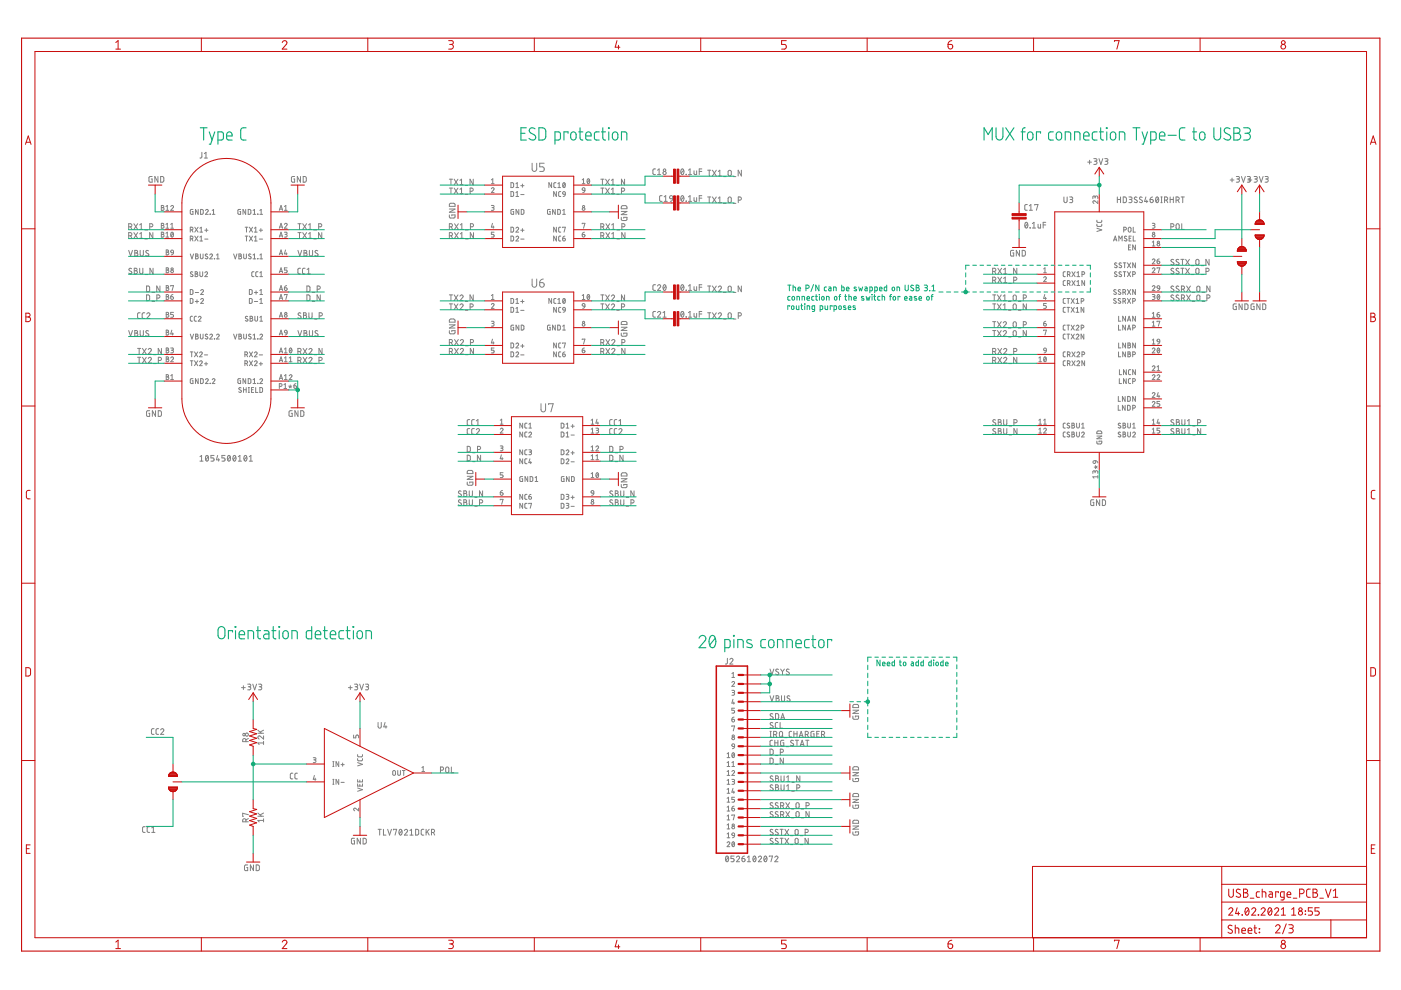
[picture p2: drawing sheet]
<svg xmlns="http://www.w3.org/2000/svg" width="297mm" height="210mm" viewBox="0 0 297 210" stroke-linecap="round" stroke-linejoin="round" font-family="sans-serif">
<g fill="none" stroke="#808080" stroke-width=".21">
<path d="M32.3 37.4l-.7 .1v.9l.1 .2h.6v-.6h-.3M33.5 37.4v1.2l-.7-1.2v1.2M34.1 37.4h.4l.2 .2v.8l-.2 .2h-.4zM42.8 32.3v1.1l-.4 .1M43.3 32.6l.4-.3v1.2M43.3 33.5h.7M62.5 37.4l-.7 .1v.9l.2 .2h.5v-.6h-.2M63.7 37.4v1.2l-.7-1.2v1.2M64.3 37.4h.4l.2 .2v.8l-.2 .2h-.4zM95.3 38h.6M95.3 39.9h.6M95.6 38v1.2"/>
<path d="M95.6 39.9v1.2M96.3 38l.8 1.2M96.3 39.9l.8 1.2M97.1 38l-.8 1.2M97.1 39.9l-.8 1.2M97.5 38.2l.4-.2v1.2M97.5 39.2h.7M98.6 39.3h.6M100.3 38v1.2l-.6-1.2v1.2M104.2 38.1l.3-.2v1M104.2 38.9h.6M108.3 38.7l.6 .2v.7l-.2 .2h-.4z"/>
<path d="M109.4 39.8h.6M109.4 39l.3-.3v1.1M110.4 39.4h.7M110.8 39v.7M112.8 34.6v1.3a.49 .49 0 0 0 .5 .5 .49 .49 0 0 0 .5-.5v-1.3M115.4 34.6h-1v.8h.6a.5 .5 0 0 1 .4 .5 .5 .5 0 0 1-.4 .4h-.6M116.9 38.7v1.1l-.5-1.1v1.1M117.9 38.7l-.4 .1-.1 .2 .1 .7 .4 .1M118.3 39.8h.6M118.3 39l.3-.3v1.1M119.4 38.8h.1a.52 .52 0 0 1 .4 .5 .52 .52 0 0 1-.4 .5l-.2-.6zM119.8 39l-.4 .5"/>
<path d="M123.4 38.9h.6M123.4 38.1l.3-.2v1M123.5 39.9h.4l.1 .5-.5-.1zM124.6 38l.1-.1a.52 .52 0 0 1 .3 .5 .52 .52 0 0 1-.3 .5l-.2-.5zM125 38.1l-.5 .6M127.4 38h.7M127.4 39.9h.7M127.7 38v1.2M127.7 39.9v1.2M128.4 38l.8 1.2M128.4 39.9l.8 1.2M129.2 38l-.8 1.2"/>
<path d="M129.2 39.9l-.8 1.2M129.6 39.2h.7M129.6 38.2l.4-.2v1.2M130.7 39.3h.6M132.4 38v1.2l-.6-1.2v1.2M139 35.8l-.4 .1-.2 .2 .1 .8 .5 .1M139.4 37h.7M139.4 36.1l.3-.3v1.2M144.5 35.9l.1-.1a.6 .6 0 0 1 .4 .6 .6 .6 0 0 1-.4 .6l-.3-.6zM144.9 36.1l-.5 .6M145.5 37h.1M146 37h.6"/>
<path d="M146 36.1l.3-.3v1.2M147.2 36.2v.6l.2 .2h.3v-.8M148.3 36.3h.5M148.8 35.8h-.5v1.2M150 36.1h.7M150.4 36.1v1.2M151 36.1l.9 1.2M151.9 36.1l-.9 1.2M152.3 36.4l.3-.3v1.2M152.3 37.3h.7M153.4 37.4h.5M154.5 36.2l.3-.1 .2 .2v.8l-.2 .2-.3-.1-.1-.2z"/>
<path d="M155.5 37.4h.5M157.2 36.1v1.2l-.7-1.2v1.2M230.6 34.4h.8M231 34v.8M231.9 33.6h.4l.3 .2-.2 .4h-.3M232.2 34.2l.4 .2-.1 .3-.6 .2M233 33.6l.4 1.3 .4-1.3M234.2 33.6h.4l.3 .2-.1 .4h-.4M234.6 34.2l.3 .2-.1 .3-.6 .2M260.8 38.2h.8M261.2 37.8v.8M262.1 37.4h.5l.2 .2-.2 .3-.3 .1"/>
<path d="M262.5 38l.2 .1v.4l-.6 .1M263.2 37.4l.4 1.2 .4-1.2M264.5 37.4h.5l.1 .2v.3l-.5 .1M264.6 38.2h.8M264.8 38l.2 .1 .1 .3-.2 .2h-.4M265 37.8v.8M265.9 37.4h.5l.2 .2-.2 .3-.4 .1M266.2 38l.3 .1 .1 .3-.2 .2h-.5M267 37.4l.4 1.2 .4-1.2M268.2 37.4h.6l.1 .2-.1 .3-.4 .1M268.6 38l.2 .1 .1 .3-.2 .2h-.5M27.3 48.1l.6-.1v-.4l-.6-.2v1.2"/>
<path d="M27.3 50l.6-.1v-.5l-.6-.1v1.2M27.3 53.1l.4 1.2 .4-1.2M27.7 48.1l.3 .5M27.7 50l.3 .5M27.9 57a.3 .3 0 0 0-.5-.1 .3 .3 0 0 0 .1 .5l.3 .2a.33 .33 0 0 1 0 .5 .33 .33 0 0 1-.5-.2M28.4 47.4l.8 1.2M28.4 49.3l.8 1.2M28.5 56.9l.5 .1v.3l-.2 .1 .3 .3-.1 .3-.5 .1zM28.5 57.4h.3M28.6 53.1l.5 .1v.3l-.2 .1 .3 .3-.1 .4h-.5zM28.6 53.6h.3M29.2 47.4l-.8 1.2"/>
<path d="M29.2 49.3l-.8 1.2M29.6 56.9v.8l.3 .4 .3-.2 .1-1M29.6 50.5h.7M29.6 47.7l.4-.3v1.2M29.6 49.6l.4-.3v1.2M29.6 48.6h.7M29.7 53.1v.9l.3 .3 .4-.2v-1M30.7 50.7h.6M30.7 48.8h.6M30.8 58.2h.5M31.5 53.2l-.4-.1-.2 .3 .5 .4a.3 .3 0 0 1 .1 .5 .3 .3 0 0 1-.5-.1l-.1-.1M31.7 48.1l.6-.1 .1-.3-.2-.2-.5-.1v1.2"/>
<path d="M32.4 49.3v1.2l-.7-1.2v1.2M32.4 56.9v1.2l-.6-1.2v1.2M34.2 43.6l.5 .1v.2l-.2 .1 .3 .3-.2 .3h-.4zM34.2 47.3l.5 .2v.2l-.2 .1 .3 .2-.2 .3-.4 .1zM34.2 49.2l.5 .1v.3l-.2 .1 .3 .2-.2 .3-.4 .1zM34.2 44h.3M34.2 49.7h.3M34.2 47.8h.3M35.2 44.6h.6M35.2 43.8l.3-.2v1M35.2 47.6l.3-.3v1.1M35.2 49.5l.3-.3v1.1"/>
<path d="M35.2 48.4h.6M35.2 50.3h.6M35.2 53l.5 .1v.3l-.2 .1 .3 .2-.2 .3h-.4zM35.2 56.8l.5 .1v.2l-.2 .2 .3 .2-.2 .3h-.4zM35.2 53.5h.3M35.2 57.3h.3M36.2 43.8a.29 .29 0 0 1 .4-.2 .29 .29 0 0 1 .1 .4l-.5 .6h.6M36.2 47.6l.3-.3v1.1M36.2 48.4h.6M36.3 53.1h.4l.1 .5-.6-.1zM36.3 49.3h.1a.52 .52 0 0 1 .4 .5 .52 .52 0 0 1-.4 .4l-.2-.5zM36.7 49.5l-.4 .5"/>
<path d="M36.8 53.6l-.2 .3-.3 .1M40.3 48.7l.6-.1v-.3l-.6-.1v1M40.3 50.6l.6-.1v-.3l-.6-.1v1M40.3 53.8l.4 1.1 .3-1.1M40.7 48.7l.2 .5M40.7 50.6l.2 .5M40.9 57.7l-.3-.1-.2 .2 .5 .5v.2l-.2 .2-.4-.2M40.9 44.4h-.4l-.2 .2 .1 .7 .5 .1v-.5h-.2M41.3 48.2l.7 1M41.3 50.1l.7 1M41.4 57.6l.5 .1-.2 .4 .3 .2-.2 .3-.4 .1zM41.4 58.1h.3"/>
<path d="M41.5 53.8l.5 .2v.2l-.2 .1 .2 .2-.1 .3-.4 .1zM41.5 54.3h.3M42 48.2l-.7 1M42 50.1l-.7 1M42 44.4v1l-.6-1v1M42.4 57.6v.8l.2 .3 .4-.3v-.8M42.4 49.2h.5M42.4 51.1h.5M42.4 48.4l.3-.2v1M42.4 50.3l.3-.2v1M42.5 53.8v.9l.2 .2 .3-.2 .1-.9M42.5 44.4l.6 .2v.5l-.2 .3h-.4z"/>
<path d="M43.4 48.8h.7M43.4 50.7h.7M43.4 57.8a.28 .28 0 0 1 .4-.2 .28 .28 0 0 1 .1 .5l-.5 .6h.6M43.6 44.6a.29 .29 0 0 1 .4-.2 .29 .29 0 0 1 .1 .5l-.5 .5h.6M43.8 48.5v.6M44 53.9h-.4l-.1 .2 .5 .3a.28 .28 0 0 1-.1 .5 .28 .28 0 0 1-.4-.2M44.5 54.1a.28 .28 0 0 1 .4-.2 .28 .28 0 0 1 .1 .4l-.5 .6h.6M44.5 45.4h.1M45 45.4h.6M45 44.6l.3-.2v1M45.4 54.9h.1M45.9 54.9h.6"/>
<path d="M45.9 54.1l.3-.3v1.1M49.5 53.8l.4 1.1 .3-1.1M50.7 53.8l.4 .2v.2l-.2 .1 .3 .2-.1 .3-.4 .1zM50.7 54.3h.2M51 44.4l-.5 .1v.9h.5v-.5h-.2M51.7 53.8v.9l.2 .2 .3-.2v-.9M52 48.2h.6M52 50.1h.6M52.1 44.4v1l-.6-1v1M52.3 48.2v1M52.3 50.1v1M52.6 44.4l.6 .2v.5l-.2 .3h-.4z"/>
<path d="M52.9 48.2l.7 1M52.9 50.1l.7 1M53.2 53.9h-.4l-.1 .2 .4 .3a.28 .28 0 0 1 0 .5 .28 .28 0 0 1-.4-.2M53.6 48.2l-.7 1M53.6 50.1l-.7 1M53.7 45.4h.5M53.7 44.6l.3-.2v1M53.7 54.1l.3-.3v1.1M53.7 54.9h.5M53.8 57.6l-.3 .1-.1 .1v.7l.4 .2M53.9 48.4l.3-.2v1M53.9 50.3l.3-.2v1"/>
<path d="M53.9 49.2h.6M53.9 51.1h.6M54.6 45.4h.1M54.6 54.8h.1M54.7 57.6l-.3 .1-.2 .1 .1 .7 .4 .2M55 48.8h.7M55 50.7h.7M55.1 45.4h.6M55.1 44.6l.3-.2v1M55.1 54.1l.3-.3v1.1M55.1 57.8l.3-.2v1.1M55.1 54.9h.6"/>
<path d="M55.1 58.7h.6M55.3 48.5v.6M59.2 44.6l.4-1 .3 1M59.2 54l.4-1 .3 1M59.2 48.4l.4-1.1 .3 1.1M59.2 50.3l.4-1.1 .3 1.1M59.2 57.8l.4-1 .3 1M59.3 44.3h.5M59.3 53.8h.5M59.3 48.1h.5M59.3 50h.5M59.3 57.6h.5"/>
<path d="M60.3 47.6a.28 .28 0 0 1 .4-.2 .28 .28 0 0 1 .1 .4l-.5 .6h.6M60.3 49.2l.6 .1-.1 .4h-.4M60.3 43.8l.3-.2v1M60.3 44.6h.6M60.5 53l-.2 .8h.6M60.6 49.7l.3 .2-.1 .3-.5 .1M60.7 53.6v.4M60.9 56.8h-.6v.5h.5l.1 .2-.1 .3h-.5M63.2 53.1l.4 1.2 .4-1.2M63.2 47.4h.6M63.2 49.3h.6M63.5 47.4v1.2"/>
<path d="M63.5 49.3v1.2M63.7 56.9h-.4l-.1 .2v.8l.5 .2M64.2 49.3l.8 1.2M64.2 47.4l.8 1.2M64.5 53.1l.5 .1v.3l-.2 .1 .3 .3-.2 .4h-.4zM64.5 53.6h.3M64.7 56.9h-.4l-.2 .2 .1 .8 .5 .2M65 49.3l-.8 1.2M65 47.4l-.8 1.2M65.1 58.1h.7M65.1 57.1l.3-.2v1.2M65.4 50.5h.7"/>
<path d="M65.4 48.6h.7M65.4 49.6l.3-.3v1.2M65.4 47.7l.3-.3v1.2M65.6 53.1v.9l.3 .3 .3-.2 .1-1M66.5 50.7h.6M66.5 48.8h.6M67.4 53.2l-.4-.1-.2 .3 .5 .4a.33 .33 0 0 1 0 .5 .33 .33 0 0 1-.5-.2M67.6 48.1l.6-.1v-.3l-.1-.2-.5-.1v1.2M68.2 49.3v1.2l-.7-1.2v1.2M95.3 45.6l.1 .6h.8l.3-.1v-.5h-.7v.2M95.3 48.1l.6-.1v-.3l-.1-.2-.5-.1v1.2M95.3 50l.6-.1v-.5l-.6-.1v1.2"/>
<path d="M95.3 44.3h1.2l-1.2 .7h1.2M95.4 43.2h1l.1 .6h-1.2zM95.7 48.1l.2 .5M95.7 50l.2 .5M96.4 47.4l.8 1.2M96.4 49.3l.8 1.2M97.2 47.4l-.8 1.2M97.2 49.3l-.8 1.2M97.5 40.2l.4-.3v1.2M97.5 41.1h.7M97.6 50.5h.7M97.6 48.6h.7"/>
<path d="M97.6 47.7l.3-.3v1.2M97.6 49.6l.3-.3v1.2M98.6 41.2h.6M98.7 50.7h.6M98.7 48.8h.6M99.7 40.6l.6-.2v-.4l-.6-.1v1.2M99.7 48.1l.6-.1 .1-.3-.2-.2-.5-.1v1.2M100.4 49.3v1.2l-.7-1.2v1.2M104.2 40a.28 .28 0 0 1 .4-.2 .28 .28 0 0 1 .1 .5l-.5 .5h.6M104.2 43.6l.5 .1-.1 .3h-.3M104.4 47.3l-.2 .9h.6M104.5 44l.3 .4-.2 .2h-.4"/>
<path d="M104.6 47.9v.5M104.8 49.2h-.6v.5h.4l.2 .2-.2 .3-.4 .1M108.3 40.6h.4l.2 .2v.6l-.2 .2-.4 .1zM108.3 48.2l.6 .1v.7l-.2 .2h-.4zM108.3 50.1h.4l.2 .1v.6l-.2 .3h-.4zM108.9 44.4l-.5 .1v.9h.5v-.5h-.2M109.4 48.4a.28 .28 0 0 1 .4-.2 .28 .28 0 0 1 .1 .4l-.5 .6h.6M109.4 50.3a.28 .28 0 0 1 .4-.2 .28 .28 0 0 1 .1 .4l-.5 .6h.6M109.4 40.9l.3-.3v1.1M109.4 41.7h.6M110 44.4v1l-.6-1v1M110.4 48.8h.7"/>
<path d="M110.4 50.7h.7M110.4 41.3h.7M110.5 44.4l.6 .2v.7l-.2 .1h-.4zM110.8 48.5v.6M112.8 59.2v1.2a.49 .49 0 0 0 .5 .5 .49 .49 0 0 0 .5-.5v-1.2M114.4 59.9h.6a.49 .49 0 0 1 .4 .6 .49 .49 0 0 1-.5 .4 .49 .49 0 0 1-.5-.5zM115.2 59.2l-.5 .1-.3 .6M116.6 44.4l-.5 .1 .1 .9h.4v-.5h-.1M117.7 44.4v1l-.5-1v1M118 40.6v1.1l-.6-1.1v1.1M118 48.2v1l-.6-1v1M118 50.1v1l-.6-1v1"/>
<path d="M118.2 44.4l.6 .2v.5l-.2 .3h-.4zM118.9 50.1h-.3l-.2 .2 .1 .7 .4 .1M118.9 48.2h-.3l-.2 .2 .1 .7 .4 .1M118.9 40.6l-.3 .1-.2 .2 .1 .7 .4 .1M119.3 50.5h.3a.29 .29 0 0 1 .3 .3 .29 .29 0 0 1-.3 .3 .29 .29 0 0 1-.3-.3zM119.3 45.4h.6M119.3 48.3l.6-.1-.3 1M119.3 44.6l.3-.2v1M119.4 40.7h.4l.1 .5-.6-.1zM119.8 50.1l-.4 .1-.1 .3M119.9 41.2l-.2 .3-.3 .2M123.4 49.7h.4a.29 .29 0 0 1 .2 .3 .29 .29 0 0 1-.3 .3 .29 .29 0 0 1-.3-.3z"/>
<path d="M123.4 47.5l.6-.2-.3 1.1M123.9 49.2l-.3 .2-.2 .3M124 40.4l-.1 .3-.4 .1M127.4 48.1l.6-.1v-.3l-.1-.2-.5-.1v1.2M127.4 50l.6-.1v-.5l-.6-.1v1.2M127.8 48.1l.3 .5M127.8 50l.3 .5M128.5 47.4l.8 1.2M128.5 49.3l.8 1.2M129.3 47.4l-.8 1.2M129.3 49.3l-.8 1.2M129.6 40.2l.4-.3v1.2"/>
<path d="M129.6 41.1h.7M129.7 50.5h.7M129.7 48.6h.7M129.7 47.7l.3-.3v1.2M129.7 49.6l.3-.3v1.2M130.7 41.2h.6M130.8 50.7h.5M130.8 48.8h.5M131.7 46.1l.1 .6 .9 .1 .2-.2v-.5h-.7v.2M131.7 44.8h1.2l-1.2 .7h1.2M131.8 40.6l.6-.2v-.4l-.6-.1v1.2M131.8 43.7l.9-.1 .2 .2v.5h-1.2z"/>
<path d="M131.8 48.1l.6-.1v-.4l-.6-.2v1.2M132.5 49.3v1.2l-.7-1.2v1.2M140.4 41.5h-.4l-.2 .2 .1 .9 .5 .1M140.8 42.7h.7M140.8 41.7l.3-.2v1.2M142.1 41.6h.4l.1 .5h-.6zM142.6 42.1l-.2 .5-.3 .1M144.5 41.6l.1-.1a.6 .6 0 0 1 .4 .6 .6 .6 0 0 1-.4 .6l-.3-.6zM144.9 41.7l-.5 .7M145.5 42.6h.1M146 41.7l.3-.2v1.2M146 42.7h.6"/>
<path d="M147.2 41.9v.6l.2 .2h.3v-.8M148.3 42h.5M148.8 41.5h-.5v1.2M150 41.8h.7M150.4 41.8v1.2M151 41.8l.9 1.2M151.9 41.8l-.9 1.2M152.3 43h.7M152.3 42l.3-.2v1.2M153.4 43.1h.5M154.5 41.8h.3l.2 .2v.8l-.2 .2-.3-.1-.1-.3zM155.5 43.1h.5"/>
<path d="M156.5 42.4l.6-.1v-.4l-.6-.1v1.2M210.5 59.4l.6-.1v-.4l-.6-.1v1.2M210.5 57.6l.6-.2v-.4l-.6-.1v1.2M210.9 59.4l.2 .6M210.9 57.6l.2 .5M211.6 58.8l.8 1.2M211.6 56.9l.8 1.2M212.4 58.8l-.8 1.2M212.4 56.9l-.8 1.2M212.8 58.1h.7M212.8 60h.7M212.8 59l.3-.2v1.2"/>
<path d="M212.8 57.1l.3-.2v1.2M213.9 58.2h.5M214.9 53.1l-.6 .1-.1 .8 .2 .3h.5v-.7h-.2M214.9 59.4l.6-.1v-.4l-.6-.1v1.2M215.6 56.9v1.2l-.7-1.2v1.2M216.2 53.1v1.2l-.7-1.2v1.2M216.7 53.1h.5l.2 .2v.7l-.2 .3h-.5zM217.4 47.2h.1a.61 .61 0 0 1 .4 .5 .61 .61 0 0 1-.4 .6l-.2-.5zM217.8 43.4h-.4l-.1 .2v.8l.5 .2M217.9 47.4l-.6 .7M218.2 44.6h.7M218.2 43.6l.4-.2v1.2"/>
<path d="M218.4 48.3h.1M218.9 48.3h.7M218.9 47.4l.3-.3v1.2M219.4 43.5v-.1h.7l-.4 1.2M220.1 47.5v.8h.2h.3v-.8M221.2 47.7h.5M221.3 58.9a.28 .28 0 0 1 .4-.2 .28 .28 0 0 1 .1 .4l-.5 .6h.5M221.3 57.8h.5M221.3 57l.3-.2v1M221.7 47.1h-.5v1.2M225.6 41.8v.8l.2 .4 .4-.2 .1-1M225.9 57.6l-.4 .1-.1 .1v.7l.5 .2"/>
<path d="M225.9 59.5h-.4l-.1 .2v.7l.5 .1M226.3 58.2l.5-.1v-.4l-.5-.1v1.1M226.7 58.2l.2 .5M226.8 41.8h.5l.1 .2v.2l-.5 .1M227.1 42.3l.3 .1v.4l-.6 .2M227.3 57.6l.6 1.1M227.3 59.5l.6 1M227.9 57.6l-.6 1.1M227.9 59.5l-.6 1M228.3 58.7h.6M228.3 57.8l.3-.2v1.1M228.3 59.7l.3-.2v1"/>
<path d="M229.4 58.2l.5-.1v-.4l-.5-.1v1.1M230 59.5v1l-.6-1v1M232.2 41.8l.1-.2h.3l.2 .5M232.2 42v-.3l-.3-.2-.2 .3v.3M232.6 47.5v.4l.2 .1h.7l.1-.5M232.6 46.7v.4l.2 .1 .7-.1 .1-.4M232.6 48.4l1 .3-1 .4M232.8 42.6v.5l-.6-.4a.27 .27 0 0 0-.4 0 .27 .27 0 0 0 0 .4h.1M236.1 51.1l.4-1 .3 1M236.2 50.8h.5M236.8 57.7l-.3-.1-.2 .2 .5 .5v.2l-.2 .2-.3-.2M236.8 55.8h-.4l-.1 .2 .4 .3a.28 .28 0 0 1 0 .5 .28 .28 0 0 1-.4-.2"/>
<path d="M236.9 41.8v1.2M236.9 42.3h.7M237.2 51.1v-1l.4 .5 .3-.5v1M237.6 41.8v1.2M237.7 55.8h-.3l-.1 .2 .4 .3a.28 .28 0 0 1 0 .5 .28 .28 0 0 1-.5-.2M237.7 57.7l-.2-.1-.2 .2 .5 .5v.2l-.2 .2-.4-.2M238.1 41.8h.5l.2 .2v.6l-.2 .3-.5 .1zM238.1 57.6h.6M238.1 55.7h.6M238.3 48.7l.5-.1v-.3l-.5-.1v1M238.4 57.6v1.1M238.4 55.7v1.1"/>
<path d="M238.9 50.1h-.3l-.2 .2 .5 .5v.2l-.2 .1-.3-.2M239 55.7l.7 1.1M239 57.6l.7 1.1M239.3 52.4h.3M239.3 48.2h.3l.2 .3v.4l-.2 .3-.4-.3zM239.4 41.8h.5l.1 .2-.1 .3h-.4M239.4 50.5h.3M239.7 42.3l.2 .1v.4l-.5 .2M239.7 57.6l-.7 1.1M239.7 51.9h-.4v1.1h.4M239.7 55.7l-.7 1.1M239.8 50.1h-.4v1h.4"/>
<path d="M240.2 58.2l.5-.1v-.4l-.5-.1v1.1M240.3 48.2v1h.4M240.3 50.1v1h.4M240.7 51.9v1.1l-.5-1.1v1.1M240.7 55.7v1.1l-.5-1.1v1.1M241.1 41.9l-.4-.1-.2 .2 .5 .5a.33 .33 0 0 1 0 .5 .33 .33 0 0 1-.5-.2M242.2 41.9l-.5-.1-.1 .2 .5 .5a.33 .33 0 0 1-.1 .5 .33 .33 0 0 1-.4-.2M243 41.8l-.3 .9h.7M243.1 42.4v.6M243.8 42.3h.4a.34 .34 0 0 1 .3 .4 .34 .34 0 0 1-.3 .3 .34 .34 0 0 1-.4-.4zM244.3 47.3l.5 .1 .1 .2-.1 .2h-.4M244.3 55.1a.28 .28 0 0 1 .4-.2 .28 .28 0 0 1 .1 .5l-.5 .5h.6"/>
<path d="M244.3 57a.28 .28 0 0 1 .4-.2 .28 .28 0 0 1 .1 .5l-.5 .5h.6M244.3 51.4l.3-.3v1.1M244.3 52.2h.6M244.4 41.8l-.4 .1-.2 .4M244.6 47.8l.3 .4-.2 .1-.4 .1M245.2 41.8a.6 .6 0 0 1 .5 .6 .6 .6 0 0 1-.5 .5l-.2-.5zM245.3 55.4h.4a.29 .29 0 0 1 .2 .3 .29 .29 0 0 1-.3 .2 .29 .29 0 0 1-.3-.3zM245.3 56.9l.6-.1-.3 1M245.6 42l-.5 .7M245.8 54.9l-.4 .1-.1 .4M246.1 41.8h.3M246.1 43h.3"/>
<path d="M246.3 41.8v1.2M246.9 42.4l.6-.1v-.4l-.6-.1v1.2M247.3 42.4l.3 .6M248.1 42.3h.7M248.1 41.8v1.2M248.2 48.1l.6-.1v-.4l-.6-.2v1.2M248.8 41.8v1.2M248.8 57l-.4-.1-.1 .2 .5 .5a.3 .3 0 0 1 0 .4 .3 .3 0 0 1-.5 0l-.1-.1M248.8 55.1l-.4-.1-.1 .2 .5 .5a.3 .3 0 0 1 0 .4 .3 .3 0 0 1-.5 0l-.1-.1M249.3 42.4l.6-.1v-.4l-.6-.1v1.2M249.5 47.5h.4l.1 .3v.7l-.3 .1h-.2l-.2-.3zM249.7 42.4l.3 .6"/>
<path d="M249.9 57l-.3-.1-.2 .1v.3l.5 .3a.33 .33 0 0 1-.1 .5 .33 .33 0 0 1-.5-.2M249.9 55.1l-.3-.1-.2 .1v.3l.5 .3a.33 .33 0 0 1-.1 .5 .33 .33 0 0 1-.5-.2M250.4 56.9h.6M250.4 55h.6M250.4 41.8h.7M250.5 47.4v1.2h.6M250.7 55v1.2M250.7 56.9v1.2M250.8 41.8v1.2M251.4 56.9l.8 1.2M251.4 55l.8 1.2M252.2 56.9l-.8 1.2"/>
<path d="M252.2 55l-.8 1.2M252.6 58.2h.5M252.6 56.3h.5M253.7 56.9h.3l.2 .2v.8l-.2 .2-.3-.1-.2-.3zM253.7 55.1l.3-.1 .2 .2v.8l-.2 .2-.3-.1-.2-.2zM254.7 58.2h.5M254.7 56.3h.5M255.7 57.6l.6-.2v-.3l-.1-.2h-.5v1.2M256.3 55v1.2l-.6-1.2v1.2M27.3 70.1l.4 1.2 .4-1.2M28.6 70.1l.5 .1v.3l-.2 .1 .3 .3-.1 .4h-.5zM28.6 70.6h.3"/>
<path d="M29.2 75.8h.6M29.2 73.9h.6M29.5 73.9v1.2M29.5 75.8v1.2M29.7 66.3l-.4 .1-.1 .2v.8l.5 .1M29.7 70.1v.9l.3 .3 .4-.2v-1M30.2 75.8l.8 1.2M30.2 73.9l.8 1.2M30.7 66.3l-.4 .1-.2 .2 .1 .8 .5 .1M31 75.8l-.8 1.2M31 73.9l-.8 1.2M31.1 62.5h.3l.3 .2v.8l-.2 .2-.4 .1z"/>
<path d="M31.1 60.6l.4 .1 .2 .2v.8l-.2 .1h-.4zM31.1 66.6a.33 .33 0 0 1 .5-.3 .33 .33 0 0 1 .1 .5l-.6 .7h.7M31.4 76a.33 .33 0 0 1 .5-.2 .33 .33 0 0 1 .1 .5l-.6 .7h.7M31.4 74.1a.33 .33 0 0 1 .5-.2 .33 .33 0 0 1 .1 .5l-.6 .7h.7M31.5 70.2l-.4-.1-.2 .3 .5 .4a.3 .3 0 0 1 .1 .4 .3 .3 0 0 1-.5 0l-.1-.1M32.2 62h.6M32.2 63.9h.6M32.5 77.1h.6M32.5 75.2h.6M33.3 63.2h.4l.2-.3-.1-.2-.5-.2v1.3M33.6 76.4l.6-.1v-.4l-.6-.1v1.2M33.9 60.6v1.2l-.7-1.2v1.2"/>
<path d="M34.2 73.9v1.2l-.7-1.2v1.2M35.2 70l.5 .1v.3l-.2 .1 .3 .2-.2 .3h-.4zM35.2 79.4l.5 .2v.2l-.2 .1 .3 .2-.2 .4h-.4zM35.2 62.4l.5 .2v.2l-.2 .1 .3 .1v.3l-.3 .2h-.3zM35.2 60.6l.5 .1v.2l-.2 .1 .3 .3-.2 .3h-.4zM35.2 73.8l.5 .1v.2l-.2 .2 .3 .2-.2 .3h-.4zM35.2 75.7l.5 .1v.2l-.2 .1 .3 .2-.2 .4h-.4zM35.2 66.2l.5 .1v.3l-.2 .1 .3 .2-.2 .3-.4 .1zM35.2 70.5h.3M35.2 79.9h.3M35.2 61h.3M35.2 62.9h.3"/>
<path d="M35.2 74.3h.3M35.2 76.1h.3M35.2 66.7h.3M36.2 62.9h.4a.29 .29 0 0 1 .2 .3 .29 .29 0 0 1-.3 .3 .29 .29 0 0 1-.3-.3zM36.2 73.8h.5l.1 .2-.1 .2-.4 .1M36.2 75.9a.29 .29 0 0 1 .4-.2 .29 .29 0 0 1 .1 .4l-.5 .6h.6M36.2 60.7v-.1h.6l-.3 1M36.2 79.7l.3-.3v1.1M36.4 70l-.2 .8h.6M36.5 74.3l.2 .1v.3l-.5 .1M36.6 70.6v.4M36.7 62.4l-.4 .2-.1 .3"/>
<path d="M36.8 66.2h-.6v.5h.5l.1 .2-.1 .3-.5 .1M40.3 63.3l.6 .2v.5l-.2 .3h-.4zM40.3 61.4l.6 .2v.5l-.2 .3h-.4zM40.3 70.8l.4 1.1 .3-1.1M40.3 74.6h.6M40.3 76.5h.6M40.6 74.6v1M40.6 76.5v1M40.8 67.1h-.3l-.2 .2 .1 .7 .4 .1M41.2 74.6l.7 1M41.2 76.5l.7 1M41.4 62h.7"/>
<path d="M41.4 63.9h.7M41.5 70.8l.5 .2v.2l-.2 .1 .2 .2-.1 .3-.4 .1zM41.5 71.3h.3M41.7 67.1h-.4l-.1 .2v.7l.5 .1M41.8 63.6v.7M41.9 74.6l-.7 1M41.9 76.5l-.7 1M42 67.3a.29 .29 0 0 1 .4-.2 .29 .29 0 0 1 .1 .4l-.5 .6h.6M42.3 74.8a.28 .28 0 0 1 .4-.2 .28 .28 0 0 1 .1 .5l-.5 .5h.6M42.3 76.7a.28 .28 0 0 1 .4-.2 .28 .28 0 0 1 .1 .5l-.5 .5h.6M42.5 70.8v.9l.2 .2 .3-.2 .1-.9M42.5 63.5a.29 .29 0 0 1 .5-.2 .29 .29 0 0 1 .1 .5l-.6 .5h.6"/>
<path d="M42.5 61.6a.29 .29 0 0 1 .5-.2 .29 .29 0 0 1 .1 .4l-.6 .6h.6M43.3 75.2h.7M43.3 77.1h.7M43.7 76.8v.7M44 70.9h-.4l-.1 .2 .5 .3a.28 .28 0 0 1-.1 .5 .28 .28 0 0 1-.4-.2M44.5 71.1a.28 .28 0 0 1 .4-.2 .28 .28 0 0 1 .1 .4l-.5 .6h.6M45.4 71.9h.1M45.9 71.1a.28 .28 0 0 1 .4-.2 .28 .28 0 0 1 .1 .4l-.5 .6h.6M49.5 70.8l.4 1.1 .3-1.1M50.7 70.8l.4 .2v.2l-.2 .1 .3 .2-.1 .3-.4 .1zM50.7 71.3h.2M51.7 70.8v.9l.2 .2 .3-.2v-.9"/>
<path d="M51.9 75.2l.5-.1v-.4l-.5-.1v1M51.9 77.1l.5-.1v-.4l-.5-.1v1M52.3 75.2l.2 .4M52.3 77.1l.2 .4M52.5 67.1h-.2l-.3 .2 .5 .4a.27 .27 0 0 1-.1 .4 .27 .27 0 0 1-.4-.2M52.9 61.4l.5 .2 .1 .5-.2 .3h-.4zM52.9 63.3l.5 .2 .1 .5-.2 .3h-.4zM52.9 74.6l.7 1M52.9 76.5l.7 1M53 67.1l.5 .1v.2l-.2 .1 .3 .3-.2 .3h-.4zM53 67.5h.3M53.2 70.9h-.4l-.1 .2 .4 .3a.28 .28 0 0 1 0 .5 .28 .28 0 0 1-.4-.2"/>
<path d="M53.6 74.6l-.7 1M53.6 76.5l-.7 1M53.7 71.1l.3-.3v1.1M53.7 71.9h.5M53.9 74.8a.29 .29 0 0 1 .4-.2 .29 .29 0 0 1 .1 .5l-.5 .5h.6M53.9 76.7a.29 .29 0 0 1 .4-.2 .29 .29 0 0 1 .1 .5l-.5 .5h.6M53.9 62h.7M53.9 63.9h.7M54 67.1l.1 .8 .2 .2 .3-.2v-.8M54.3 61.7v.7M54.6 71.8h.1M55 75.2h.7"/>
<path d="M55 77.1h.7M55.1 71.1a.28 .28 0 0 1 .4-.2 .28 .28 0 0 1 .1 .4l-.5 .6h.6M55.1 61.6l.3-.2v1M55.1 63.5l.3-.2v1M55.1 67.3l.3-.2v1M55.1 62.4h.6M55.1 64.3h.6M55.1 68.1h.6M55.3 76.8v.7M59.2 71l.4-1 .3 1M59.2 61.6l.4-1 .3 1M59.2 63.5l.4-1.1 .3 1.1"/>
<path d="M59.2 74.8l.4-1 .3 1M59.2 76.7l.4-1 .3 1M59.2 67.3l.4-1.1 .3 1.1M59.3 70.8h.5M59.3 61.3h.5M59.3 63.2h.5M59.3 74.6h.5M59.3 76.5h.5M59.3 67h.5M60.3 61h.4a.29 .29 0 0 1 .2 .3 .29 .29 0 0 1-.3 .3 .29 .29 0 0 1-.3-.3zM60.3 74l.3-.2v1M60.3 75.9l.3-.2v1"/>
<path d="M60.3 79.7l.3-.3v1.1M60.3 62.6v-.2h.6l-.3 1.1M60.3 74.8h.6M60.3 76.7h.6M60.4 70.1h.4l.1 .5-.6-.1zM60.8 60.6l-.3 .1-.2 .3M60.9 70.6l-.2 .3-.3 .1M61.3 79.7a.28 .28 0 0 1 .4-.2 .28 .28 0 0 1 .1 .4l-.5 .6h.6M61.3 76.7h.6M61.3 75.9l.3-.2v1M61.4 73.9l.1-.1a.52 .52 0 0 1 .4 .5 .52 .52 0 0 1-.4 .5l-.2-.5zM61.8 74l-.4 .6"/>
<path d="M63.2 76.4l.6-.1v-.4l-.6-.1v1.2M63.2 74.5l.6-.1v-.4l-.6-.1v1.2M63.2 70.1l.4 1.2 .4-1.2M63.6 76.4l.2 .6M63.6 74.5l.2 .6M63.8 66.4a.3 .3 0 0 0-.5 0 .3 .3 0 0 0 0 .4l.4 .2a.33 .33 0 0 1 0 .5 .33 .33 0 0 1-.5-.1M64.3 75.8l.8 1.2M64.3 73.9l.8 1.2M64.3 66.3l.6 .1v.4h-.2l.3 .3-.2 .4h-.5zM64.3 66.8h.4M64.5 70.1l.5 .1v.3l-.2 .1 .3 .3-.2 .4h-.4zM64.5 70.6h.3"/>
<path d="M65.1 60.6l.4 .1 .2 .2v.8l-.2 .1h-.4zM65.1 62.5l.4 .1 .2 .1v.8l-.2 .2-.4 .1zM65.1 75.8l-.8 1.2M65.1 73.9l-.8 1.2M65.5 66.3v.9l.3 .3 .3-.2 .1-1M65.5 76a.33 .33 0 0 1 .5-.2 .33 .33 0 0 1 .1 .5l-.6 .7h.7M65.5 74.1a.33 .33 0 0 1 .5-.2 .33 .33 0 0 1 .1 .5l-.6 .7h.7M65.6 70.1v.9l.3 .3 .2-.1 .2-.2v-.9M66.2 62h.5M66.2 63.9h.5M66.6 77.1h.5M66.6 75.2h.5"/>
<path d="M66.7 67.6h.5M67.2 61.3l.6-.1v-.4l-.6-.2v1.2M67.4 70.2l-.4-.1-.2 .3 .5 .4a.33 .33 0 0 1 0 .5 .33 .33 0 0 1-.5-.2M67.6 76.4l.6-.1v-.4l-.6-.1v1.2M67.7 67l.6-.1v-.5l-.6-.1v1.2M67.9 62.5v1.3l-.7-1.3v1.3M68.3 73.9v1.2l-.7-1.2v1.2M95.3 70.1l.1 .7h.8l.3-.2v-.5h-.7v.2M95.3 72.6l.6-.1v-.3l-.1-.2h-.5v1.2M95.3 74.5l.6-.1v-.3l-.1-.2h-.5v1.2M95.3 68.9h1.2l-1.2 .7h1.2M95.3 64.4h.6"/>
<path d="M95.3 62.5h.6M95.4 67.7h1l.1 .6h-1.2zM95.6 62.5v1.3M95.6 64.4v1.2M95.7 72.6l.2 .6M95.7 74.5l.2 .6M96.3 64.4l.8 1.2M96.3 62.5l.8 1.3M96.4 72l.8 1.2M96.4 73.9l.8 1.2M97.1 64.4l-.8 1.2M97.1 62.5l-.8 1.3"/>
<path d="M97.2 72l-.8 1.2M97.2 73.9l-.8 1.2M97.5 64.7a.33 .33 0 0 1 .5-.3 .33 .33 0 0 1 .1 .6l-.6 .6h.7M97.5 62.8a.33 .33 0 0 1 .5-.2 .33 .33 0 0 1 .1 .5l-.6 .7h.7M97.6 72.2a.33 .33 0 0 1 .5-.2 .33 .33 0 0 1 .1 .5l-.6 .7h.7M97.6 74.1a.33 .33 0 0 1 .5-.2 .33 .33 0 0 1 .1 .5l-.6 .7h.7M98.6 63.9h.6M98.6 65.8h.6M98.7 73.3h.6M98.7 75.2h.6M99.7 65.1l.6-.1v-.4l-.6-.2v1.2M99.7 72.6l.6-.1 .1-.3-.2-.2h-.5v1.2"/>
<path d="M100.3 62.5v1.3l-.6-1.3v1.3M100.4 73.9v1.2l-.7-1.2v1.2M104.2 64.6a.28 .28 0 0 1 .4-.2 .28 .28 0 0 1 .1 .4l-.5 .6h.6M104.2 68.1l.5 .1-.1 .3-.3 .1M104.2 63.5h.6M104.2 62.7l.3-.3v1.1M104.4 71.9l-.2 .8h.6M104.5 68.6l.3 .3-.2 .2-.4 .1M104.6 72.5v.4M104.8 73.8h-.6v.5h.4l.2 .2-.2 .3h-.4M108.3 63.3l.6 .2v.5l-.2 .3h-.4zM108.3 65.2l.6 .1v.7l-.2 .2h-.4z"/>
<path d="M108.3 72.7l.6 .2v.6l-.2 .2-.4 .1zM108.3 74.6l.6 .2v.7l-.2 .1h-.4zM108.9 68.9l-.5 .2v.9h.5v-.6h-.2M109.4 73a.28 .28 0 0 1 .4-.3 .28 .28 0 0 1 .1 .5l-.5 .6h.6M109.4 74.8a.28 .28 0 0 1 .4-.2 .28 .28 0 0 1 .1 .5l-.5 .5h.6M109.4 64.3h.6M109.4 66.2h.6M109.4 63.5l.3-.2v1M109.4 65.4l.3-.2v1M110 68.9v1.1l-.6-1.1v1.1M110.4 63.9h.7M110.4 75.2h.7"/>
<path d="M110.4 65.8h.7M110.4 73.4h.7M110.5 68.9l.6 .2v.7l-.2 .2h-.4zM110.8 63.6v.7M110.8 73v.7M116.6 68.9l-.5 .2 .1 .9h.4v-.6h-.1M116.9 63.3v1l-.5-1v1M117.7 68.9v1.1l-.5-1.1v1.1M117.9 63.3h-.4l-.1 .2 .1 .7 .4 .1M118 65.2v1l-.6-1v1M118 72.7v1.1l-.6-1.1v1.1M118 74.6v1l-.6-1v1"/>
<path d="M118.2 68.9l.4 .1 .2 .1v.6l-.2 .3h-.4zM118.3 64.3h.6M118.3 63.5l.3-.2v1M118.9 74.6h-.3l-.2 .2 .1 .7 .4 .1M118.9 72.7h-.3l-.2 .3 .1 .6 .4 .2M118.9 65.2h-.3l-.2 .2 .1 .7 .4 .1M119.3 75.1h.3a.29 .29 0 0 1 .3 .3 .29 .29 0 0 1-.3 .2 .29 .29 0 0 1-.3-.2zM119.3 70h.6M119.3 72.8l.6-.1-.3 1.1M119.3 69.2l.3-.3v1.1M119.4 65.2h.4l.1 .5-.6-.1zM119.4 63.4l.1-.1a.52 .52 0 0 1 .4 .5 .52 .52 0 0 1-.4 .5l-.2-.5z"/>
<path d="M119.8 74.6l-.4 .1-.1 .4M119.8 63.5l-.4 .6M119.9 65.7l-.2 .4-.3 .1M123.4 74.3h.4a.29 .29 0 0 1 .2 .3 .29 .29 0 0 1-.3 .2 .29 .29 0 0 1-.3-.3zM123.4 63.5h.6M123.4 72l.6-.1-.3 1M123.4 62.7l.3-.3v1.1M123.5 64.5l.2-.2 .2 .1 .1 .5h-.5zM123.9 73.8l-.3 .1-.2 .4M124 64.9l-.1 .3-.4 .2M124.6 62.5h.1a.53 .53 0 0 1 .3 .5 .53 .53 0 0 1-.3 .5l-.2-.5zM125 62.7l-.5 .6"/>
<path d="M127.4 72.6l.6-.1v-.3l-.1-.2h-.5v1.2M127.4 74.5l.6-.1v-.3l-.1-.2h-.5v1.2M127.4 64.4h.7M127.4 62.5h.7M127.7 62.5v1.3M127.7 64.4v1.2M127.8 72.6l.3 .6M127.8 74.5l.3 .6M128.4 64.4l.8 1.2M128.4 62.5l.8 1.3M128.5 72l.8 1.2M128.5 73.9l.8 1.2"/>
<path d="M129.2 64.4l-.8 1.2M129.2 62.5l-.8 1.3M129.3 72l-.8 1.2M129.3 73.9l-.8 1.2M129.6 64.7a.33 .33 0 0 1 .5-.3 .33 .33 0 0 1 .1 .6l-.6 .6h.7M129.6 62.8a.33 .33 0 0 1 .5-.2 .33 .33 0 0 1 .1 .5l-.6 .7h.7M129.7 72.2a.33 .33 0 0 1 .5-.2 .33 .33 0 0 1 .1 .5l-.6 .7h.7M129.7 74.1a.33 .33 0 0 1 .5-.2 .33 .33 0 0 1 .1 .5l-.6 .7h.7M130.7 63.9h.6M130.7 65.8h.6M130.8 73.3h.5M130.8 75.2h.5"/>
<path d="M131.7 70.6l.1 .7h.9l.2-.2v-.5h-.7v.2M131.7 69.4h1.2l-1.2 .7h1.2M131.8 65.1l.6-.1v-.4l-.6-.2v1.2M131.8 68.2h.9l.2 .1v.5h-1.2zM131.8 72.6l.6-.1v-.4l-.6-.1v1.2M132.4 62.5v1.3l-.6-1.3v1.3M132.5 73.9v1.2l-.7-1.2v1.2M139 60.4h-.4l-.2 .2 .1 .8 .5 .2M139 66l-.4 .1-.2 .2 .1 .8 .5 .1M139.4 60.6a.33 .33 0 0 1 .5-.2 .33 .33 0 0 1 .1 .5l-.6 .7h.7M139.4 66.3a.33 .33 0 0 1 .5-.2 .33 .33 0 0 1 .1 .5l-.6 .6h.7M140.6 67.2h.6"/>
<path d="M140.6 66.3l.3-.3v1.2M140.7 60.5l.1-.1a.6 .6 0 0 1 .4 .6 .6 .6 0 0 1-.4 .6l-.2-.6zM141.2 60.6l-.6 .7M144.5 60.5l.1-.1a.6 .6 0 0 1 .4 .6 .6 .6 0 0 1-.4 .6l-.3-.6zM144.5 66.1l.2-.1a.65 .65 0 0 1 .3 .7 .65 .65 0 0 1-.4 .5l-.3-.6zM144.9 60.6l-.5 .7M144.9 66.3l-.5 .7M145.5 61.5h.1M145.5 67.2h.1M146 60.6l.3-.2v1.2M146 66.3l.3-.3v1.2M146 61.6h.6"/>
<path d="M146 67.2h.6M147.2 60.8v.6l.2 .2h.3v-.8M147.2 66.4v.6l.2 .2h.3v-.8M148.3 60.9h.5M148.3 66.6h.5M148.8 60.4h-.5v1.2M148.8 66h-.5v1.2M150 66.3h.7M150 60.6h.7M150.4 60.6v1.2M150.4 66.3v1.2M151 66.3l.9 1.2"/>
<path d="M151 60.6l.9 1.2M151.9 66.3l-.9 1.2M151.9 60.6l-.9 1.2M152.3 66.6a.33 .33 0 0 1 .5-.3 .33 .33 0 0 1 .1 .5l-.6 .7h.7M152.3 60.9a.33 .33 0 0 1 .5-.2 .33 .33 0 0 1 .1 .5l-.6 .6h.7M153.4 67.6h.5M153.4 62h.5M154.5 66.4l.3-.1 .2 .2v.8l-.2 .2h-.3l-.1-.3zM154.5 60.7h.3l.2 .1v.9l-.2 .1h-.3l-.1-.3zM155.5 67.6h.5M155.5 62h.5M156.5 67l.6-.1 .1-.3-.2-.3h-.5v1.2"/>
<path d="M157.2 60.6v1.2l-.7-1.2v1.2M210.5 74.5l.6-.1v-.4l-.6-.1v1.2M210.5 76.4l.6-.1v-.4l-.6-.1v1.2M210.5 64.4h.6M210.5 70.1h.6M210.5 62.5h.6M210.5 68.2h.6M210.8 62.5v1.3M210.8 64.4v1.2M210.8 68.2v1.2M210.8 70.1v1.2M210.9 74.5l.2 .6"/>
<path d="M210.9 76.4l.2 .6M211.5 62.5l.8 1.3M211.5 68.2l.8 1.2M211.5 70.1l.8 1.2M211.5 64.4l.8 1.2M211.6 73.9l.8 1.2M211.6 75.8l.8 1.2M212.3 62.5l-.8 1.3M212.3 68.2l-.8 1.2M212.3 70.1l-.8 1.2M212.3 64.4l-.8 1.2M212.4 73.9l-.8 1.2"/>
<path d="M212.4 75.8l-.8 1.2M212.7 68.5a.33 .33 0 0 1 .5-.3 .33 .33 0 0 1 .1 .5l-.6 .7h.7M212.7 70.4a.33 .33 0 0 1 .5-.3 .33 .33 0 0 1 .1 .5l-.6 .7h.7M212.7 65.6h.7M212.7 62.8l.3-.3v1.3M212.7 64.7l.3-.3v1.2M212.7 63.8h.7M212.8 74.1a.33 .33 0 0 1 .5-.2 .33 .33 0 0 1 .1 .5l-.6 .7h.7M212.8 76a.33 .33 0 0 1 .4-.2 .33 .33 0 0 1 .2 .5l-.6 .7h.7M213.8 69.6h.6M213.8 63.9h.6M213.8 65.8h.6"/>
<path d="M213.8 71.4h.6M213.9 77.1h.5M213.9 60.1h.5M213.9 75.2h.5M214.9 62.6l.3-.1 .3 .4-.1 .7-.2 .1h-.3l-.1-.3zM214.9 74.5l.6-.1 .1-.3-.2-.2h-.5v1.2M214.9 68.3l.3-.1 .3 .3-.1 .7-.2 .2-.3-.1-.1-.2zM214.9 70.2l.3-.1 .3 .3v.6l-.3 .3-.3-.1-.1-.2zM214.9 64.5h.4l.2 .3-.1 .6-.2 .2h-.3l-.1-.3zM215.6 75.8v1.2l-.7-1.2v1.2M215.9 69.6h.6M215.9 63.9h.6"/>
<path d="M215.9 65.8h.6M215.9 71.4h.6M217 63.2l.6-.1v-.4l-.6-.2v1.3M217 68.9l.6-.2v-.4l-.6-.1v1.2M217.6 64.4v1.2l-.7-1.2v1.2M217.6 70.1v1.2l-.7-1.2v1.2M220.3 76.7h.5M220.3 75.9l.2-.2v1M221.3 68.6h.3a.29 .29 0 0 1 .3 .3 .29 .29 0 0 1-.3 .3 .29 .29 0 0 1-.3-.3zM221.3 70.1v-.1h.5l-.2 1M221.3 73.9l.2-.1 .2 .1 .1 .5-.4-.1zM221.4 75.7h.1a.52 .52 0 0 1 .3 .5 .52 .52 0 0 1-.3 .5l-.2-.5z"/>
<path d="M221.5 62.4l-.2 .9h.5M221.7 63v.5M221.7 68.1l-.3 .1-.1 .4M221.8 75.9l-.5 .6M221.8 64.3h-.5v.5h.4l.1 .2-.1 .3-.4 .1M221.8 74.4l-.1 .3-.3 .1M225.9 63.3h-.4l-.1 .2v.7l.5 .1M225.9 65.2h-.4l-.1 .2v.7l.5 .1M225.9 68.9l-.4 .1-.1 .2v.7l.5 .1M225.9 70.8l-.4 .1-.1 .2v.7l.5 .1M225.9 74.6h-.4l-.1 .2v.7l.5 .1M225.9 76.5h-.4l-.1 .2v.7l.5 .1"/>
<path d="M226.2 70.8h.6M226.2 63.3h.6M226.2 65.2h.6M226.2 68.9h.6M226.3 60.1l.5-.1v-.4l-.5-.1v1M226.3 75.2l.5-.1v-.4l-.5-.1v1M226.3 77.1l.5-.1v-.4l-.5-.1v1M226.5 63.3v1M226.5 65.2v1M226.5 68.9v1.1M226.5 70.8v1.1M226.7 60.1l.2 .4"/>
<path d="M226.7 75.2l.2 .4M226.7 77.1l.2 .4M227.1 63.3l.7 1M227.1 65.2l.7 1M227.1 68.9l.7 1.1M227.1 70.8l.7 1.1M227.3 74.6l.6 1M227.3 76.5l.6 1M227.8 63.3l-.7 1M227.8 65.2l-.7 1M227.8 68.9l-.7 1.1M227.8 70.8l-.7 1.1"/>
<path d="M227.9 74.6l-.6 1M227.9 76.5l-.6 1M228.2 69.2a.29 .29 0 0 1 .4-.2 .29 .29 0 0 1 .1 .4l-.5 .6h.5M228.2 71.1a.29 .29 0 0 1 .4-.2 .29 .29 0 0 1 .1 .4l-.5 .6h.5M228.2 64.3h.5M228.2 63.5l.3-.2v1M228.2 65.4l.3-.2v1M228.2 66.2h.5M228.3 74.8a.29 .29 0 0 1 .4-.2 .29 .29 0 0 1 .1 .5l-.5 .5h.6M228.3 76.7a.29 .29 0 0 1 .4-.2 .29 .29 0 0 1 .1 .5l-.5 .5h.6M228.3 60.5h.6M229.2 63.9l.5-.1v-.4l-.5-.1v1"/>
<path d="M229.2 69.5l.5-.1v-.4l-.5-.1v1.1M229.4 75.2l.5-.1v-.4l-.5-.1v1M229.8 65.2v1l-.6-1v1M229.8 70.8v1.1l-.6-1.1v1.1M230 76.5v1l-.6-1v1M236.6 63.4l-.4-.1-.1 .2 .5 .4a.28 .28 0 0 1-.1 .4 .28 .28 0 0 1-.4-.1M236.6 61.5l-.2-.1-.3 .2 .5 .4a.28 .28 0 0 1-.1 .4 .28 .28 0 0 1-.4-.1M237.2 74.6v1h.4M237.2 68.9v1.1h.4M237.2 72.7v1.1h.4M237.2 67.1v1h.4M237.3 78.4v1h.5"/>
<path d="M237.6 61.5l-.3-.1-.2 .2 .4 .4a.28 .28 0 0 1 0 .4 .28 .28 0 0 1-.4-.1M237.6 63.4l-.4-.1-.1 .2 .4 .4a.28 .28 0 0 1 0 .4 .28 .28 0 0 1-.5-.1M238.1 62l.5-.1v-.4l-.5-.1v1M238.1 63.9l.5-.1v-.4l-.5-.1v1M238.4 63.9l.3 .4M238.4 62l.3 .4M238.6 68.9v1.1l-.6-1.1v1.1M238.6 74.6v1l-.6-1v1M238.6 67.1v1l-.6-1v1M238.6 72.7v1.1l-.6-1.1v1.1M238.8 78.4v1l-.6-1v1M239 61.4l.7 1"/>
<path d="M239 63.3l.7 1M239 68.1l.4-1 .3 1M239 70l.4-1.1 .3 1.1M239.1 67.8h.5M239.1 69.7h.5M239.1 72.7l.5 .1v.3l-.2 .1 .3 .2-.1 .3-.5 .1zM239.1 74.6l.5 .1v.3l-.2 .1 .3 .2-.2 .3h-.4zM239.1 73.2h.3M239.1 75.1h.3M239.7 63.3l-.7 1M239.7 78.4h-.3l-.1 .2v.7l.4 .1M239.7 61.4l-.7 1"/>
<path d="M240.2 63.9l.5-.1v-.4l-.5-.1v1M240.2 69.5l.5-.1v-.4l-.5-.1v1.1M240.2 75.2l.5-.1v-.4l-.5-.1v1M240.7 61.4v1l-.5-1v1M240.7 67.1v1l-.5-1v1M240.7 72.7v1.1l-.5-1.1v1.1M240.7 78.4v1l-.5-1v1M244.3 60.8a.28 .28 0 0 1 .4-.2 .28 .28 0 0 1 .1 .4l-.5 .6h.6M244.3 62.4l.5 .1 .1 .2-.1 .2h-.4M244.3 74a.28 .28 0 0 1 .4-.2 .28 .28 0 0 1 .1 .5l-.5 .5h.6M244.3 77.8a.28 .28 0 0 1 .4-.2 .28 .28 0 0 1 .1 .4l-.5 .6h.6M244.3 79.7a.28 .28 0 0 1 .4-.2 .28 .28 0 0 1 .1 .4l-.5 .6h.6"/>
<path d="M244.3 67.3h.6M244.3 66.5l.3-.3v1.1M244.3 68.3l.3-.2v1.1M244.3 72.1l.3-.2v1M244.3 69.2h.6M244.3 72.9h.6M244.6 62.9l.2 .1 .1 .3-.2 .2h-.4M245.3 66.7h.5l.1 .2M245.3 66.7v.4l.2 .2 .3-.1 .1-.2M245.3 79.7a.28 .28 0 0 1 .4-.2 .28 .28 0 0 1 .1 .4l-.5 .6h.6M245.3 68.2v-.1h.6l-.3 1.1M245.3 78.6h.6"/>
<path d="M245.3 77.8l.3-.2v1M245.3 72.1l.2-.2 .3 .1 .1 .5-.5-.1zM245.4 60.6h.4l.1 .6-.6-.2zM245.4 62.5h.1a.53 .53 0 0 1 .4 .5 .53 .53 0 0 1-.4 .5l-.2-.5zM245.4 73.9l.1-.1a.52 .52 0 0 1 .4 .5 .52 .52 0 0 1-.4 .5l-.2-.5zM245.8 66.2l-.4 .2-.1 .3M245.8 62.7l-.4 .6M245.8 74l-.4 .6M245.9 61.2l-.1 .3-.4 .1M245.9 72.5l-.1 .3-.4 .1M245.9 66.9v.1M248.8 62.6l-.4-.1-.1 .3 .5 .4a.3 .3 0 0 1 0 .5 .3 .3 0 0 1-.5 0l-.1-.1"/>
<path d="M248.8 60.7h-.4l-.1 .2 .6 .5a.34 .34 0 0 1-.2 .5 .34 .34 0 0 1-.5-.2M249.9 62.6l-.3-.1-.2 .2v.2l.5 .3a.33 .33 0 0 1-.1 .6 .33 .33 0 0 1-.5-.2M249.9 60.7h-.4l-.1 .2 .6 .5a.34 .34 0 0 1-.2 .5 .34 .34 0 0 1-.5-.2M250.5 63.2h.5l.1-.3v-.2l-.6-.2v1.3M250.5 61.3l.6-.1v-.4l-.6-.2v1.2M250.9 63.2l.3 .6M250.9 61.3l.3 .5M251.6 62.5l.8 1.3M251.6 60.6l.8 1.2M252.4 62.5l-.8 1.3M252.4 60.6l-.8 1.2M252.8 62h.5"/>
<path d="M252.8 63.9h.5M253.8 62.7l.2-.2 .4 .2v.9l-.3 .1-.3-.1zM253.8 60.8l.2-.1 .4 .1v.9l-.3 .1-.3-.1zM254.8 62h.6M254.8 63.9h.6M255.9 63.2h.5l.1-.3v-.2l-.6-.2v1.3M256.5 60.6v1.2l-.6-1.2v1.2M262.1 64.4l-.6 .2v.8l.1 .2h.5v-.6h-.2M263.4 64.4v1.2l-.7-1.2v1.2M263.9 64.4l.5 .1 .2 .1v.8l-.2 .2h-.5zM265.9 64.4l-.6 .2-.1 .8 .2 .2h.5v-.6h-.2M267.1 64.4v1.2l-.6-1.2v1.2"/>
<path d="M267.7 64.4l.5 .1 .2 .1v.8l-.2 .2h-.5zM31.7 87.1l-.6 .1v1l.6 .1v-.7h-.2M33 87.1v1.2l-.7-1.2v1.2M33.5 87.1h.5l.2 .2v.7l-.2 .3h-.5zM36.2 80.5h.6M40.9 80.3h-.4l-.2 .2 .1 .7 .5 .1v-.6h-.2M42 80.3v1l-.6-1v1M42.4 96.8l.3-.2v1.2M42.4 97.8h.7M42.5 80.3l.6 .2v.5l-.2 .3h-.4zM43.6 80.5a.29 .29 0 0 1 .4-.2 .29 .29 0 0 1 .1 .4l-.5 .6h.6M43.7 96.6h.2a.66 .66 0 0 1 .3 .6 .66 .66 0 0 1-.4 .5l-.2-.5z"/>
<path d="M44.2 96.8l-.6 .7M44.5 81.3h.1M45 80.5a.28 .28 0 0 1 .4-.2 .28 .28 0 0 1 .1 .4l-.5 .6h.6M45.4 96.6h-.7v.5h.4a.35 .35 0 0 1 .3 .3 .35 .35 0 0 1-.3 .4h-.4M46.1 96.6l-.2 .9h.6M46.4 97.2v.6M47.7 96.6h-.6v.5h.4a.35 .35 0 0 1 .2 .3 .35 .35 0 0 1-.2 .4h-.4M48.4 96.6h.1a.65 .65 0 0 1 .4 .6 .65 .65 0 0 1-.4 .5l-.3-.5zM48.8 96.8l-.5 .7M49.5 96.6h.1a.61 .61 0 0 1 .4 .6 .61 .61 0 0 1-.4 .5l-.2-.5zM50 96.8l-.6 .7M50.5 97.8h.7"/>
<path d="M50.5 96.8l.4-.2v1.2M51 80.3l-.5 .1v.9h.5v-.6h-.2M51.1 82.3l-.3-.1-.2 .2 .5 .4a.28 .28 0 0 1-.1 .4 .28 .28 0 0 1-.4-.1M51.6 82.2v1M51.6 82.6h.6M51.9 96.6a.61 .61 0 0 1 .5 .6 .61 .61 0 0 1-.5 .5l-.2-.5zM52.1 80.3v1l-.6-1v1M52.2 82.2v1M52.3 96.8l-.5 .7M52.6 80.3l.6 .2v.5l-.2 .3h-.4zM52.6 83.2h.3M52.6 82.2h.3"/>
<path d="M52.8 82.2v1M52.9 97.8h.6M52.9 96.8l.3-.2v1.2M53.3 82.6h.4M53.7 80.5l.3-.2v1M53.7 81.3h.5M53.8 82.2h-.5v1h.5M54.2 82.2v1h.5M54.6 81.3h.1M55.1 80.5a.28 .28 0 0 1 .4-.2 .28 .28 0 0 1 .1 .4l-.5 .6h.6M55.1 82.2l.5 .1v.7l-.1 .2h-.4zM59.2 81.9l.6-.1v-.4l-.6-.1v1.1"/>
<path d="M59.2 80.5l.4-1.1 .3 1.1M59.3 80.2h.5M60.2 81.6l.3-.3v1.1M60.2 82.4h.6M60.3 80.5h.6M61.2 81.9l.3 .1M61.5 81.6v.4M61.5 82l.2 .2M61.5 82l-.2 .2M61.8 81.9l-.3 .1M62 87.1l-.7 .1 .1 1 .6 .1v-.7h-.3M62.3 81.8h.4a.28 .28 0 0 1 .2 .3 .28 .28 0 0 1-.3 .3 .28 .28 0 0 1-.3-.3z"/>
<path d="M62.8 81.3l-.4 .2-.1 .3M63.2 87.1v1.2l-.7-1.2v1.2M63.8 87.1h.4l.2 .2v.8l-.2 .2h-.4zM99.1 94.6l.4 .1 .2 .1v.8l-.2 .2h-.4zM99.1 96.5l.6 .2v.8l-.2 .2h-.4zM99.1 99.8h1l.2 .6h-1.2zM99.6 89h-.4l-.1 .2v.9l.5 .1M99.6 90.9h-.4l-.1 .2v.9l.5 .1M100.2 96h.5M100.2 97.9h.5M100.6 89h-.4l-.2 .2v.8l.6 .2M100.6 90.9h-.4l-.2 .2v.8l.6 .2"/>
<path d="M101 91.1a.33 .33 0 0 1 .5-.2 .33 .33 0 0 1 .1 .5l-.6 .7h.7M101 90.2h.7M101 89.2l.3-.2v1.2M101.2 95.3l.6-.1v-.4l-.6-.2v1.2M101.9 96.5v1.2l-.7-1.2v1.2M106.1 94.6h.3l.3 .2-.2 .2h-.3M106.1 91a.29 .29 0 0 1 .4-.2 .29 .29 0 0 1 .1 .4l-.5 .6h.6M106.1 89.9h.6M106.1 89.1l.3-.2v1M106.3 96.4l-.2 .9h.6M106.4 95l.2 .1v.4l-.5 .1M106.5 97v.5"/>
<path d="M110.8 89.7v1.1l-.6-1.1v1.1M110.8 91.6v1l-.6-1v1M110.8 95.4v1l-.6-1v1M110.8 97.3v1l-.6-1v1M111.7 95.4h-.3l-.1 .2v.7l.4 .1M111.7 97.3h-.3l-.1 .2v.7l.4 .1M111.7 89.7h-.3l-.1 .3v.6l.4 .2M111.7 91.6h-.3l-.1 .2v.7l.4 .1M112.1 95.4l.6 .1-.1 .3h-.4M112.1 91.8a.28 .28 0 0 1 .4-.2 .28 .28 0 0 1 .1 .5l-.5 .5h.6M112.1 90.8h.6M112.1 90l.3-.3v1.1"/>
<path d="M112.4 97.3l-.3 .8h.6M112.4 95.8l.3 .4-.2 .2h-.4M112.5 97.9v.4M114.7 85.6v1.2a.49 .49 0 0 0 .5 .5 .49 .49 0 0 0 .5-.5v-1.2M116.3 85.8v-.2h1l-.5 1.7M119 89.7l.5 .2v.7l-.1 .1-.4 .1zM119 91.6l.5 .2v.7l-.1 .1h-.4zM119 95.4h.4l.1 .2v.6l-.1 .2h-.4zM119 97.3l.5 .2v.6l-.1 .2h-.4zM120 95.6l.1-.1a.27 .27 0 0 1 .4-.1 .27 .27 0 0 1 0 .4l-.5 .6h.6M120 97.5a.28 .28 0 0 1 .4-.2 .28 .28 0 0 1 .1 .4l-.5 .6h.6M120 90.8h.6"/>
<path d="M120 92.6h.6M120 90l.3-.3v1.1M120 91.8l.3-.2v1M121.1 90.4h.7M121.1 92.2h.7M121.1 96h.7M121.1 97.9h.7M121.4 90v.7M121.4 95.7v.7M125.3 97.5h.6M125.3 89.9h.6M125.3 91.8h.6"/>
<path d="M125.3 89.1l.3-.2v1M125.3 91l.3-.2v1M125.3 94.8l.3-.2v1M125.3 96.7l.3-.3v1.1M125.3 95.6h.6M126.3 90.8l.6 .1-.1 .3h-.3M126.3 94.8a.28 .28 0 0 1 .4-.2 .28 .28 0 0 1 .1 .4l-.5 .6h.6M126.3 97.5h.6M126.3 96.7l.3-.3v1.1M126.6 88.9l-.3 .8h.6M126.6 91.2l.3 .3v.2l-.6 .1M126.7 89.5v.4"/>
<path d="M129.3 94.6l.4 .1 .2 .1v.8l-.2 .2h-.4zM129.3 96.5l.6 .2v.8l-.2 .2h-.4zM129.8 89h-.4l-.1 .2v.8l.5 .2M129.8 90.9h-.4l-.1 .2v.8l.5 .2M130.4 96h.6M130.4 97.9h.6M130.8 89h-.4l-.2 .2 .1 .9 .5 .1M130.8 90.9h-.4l-.2 .2 .1 .9 .5 .1M131.2 91.1a.33 .33 0 0 1 .5-.2 .33 .33 0 0 1 .1 .5l-.6 .7h.7M131.2 90.2h.7M131.2 89.2l.4-.2v1.2M131.4 95.3l.7-.1v-.4l-.7-.2v1.2"/>
<path d="M132.1 96.5v1.2l-.7-1.2v1.2M211.1 89.1a.3 .3 0 0 0-.5-.1 .3 .3 0 0 0 0 .5l.4 .2a.33 .33 0 0 1 0 .5 .33 .33 0 0 1-.5-.2M211.1 91a.3 .3 0 0 0-.5-.1 .3 .3 0 0 0 0 .5l.4 .2a.33 .33 0 0 1 0 .5 .33 .33 0 0 1-.5-.2M211.6 89l.6 .1v.3l-.2 .1 .3 .3-.2 .3-.5 .1zM211.6 90.9l.6 .1v.3l-.2 .1 .3 .3-.2 .3-.5 .1zM211.6 91.4h.4M211.6 89.5h.4M212.8 89v.9l.2 .3 .4-.2 .1-1M212.8 90.9v.8l.2 .4 .4-.2 .1-1M214 92.2h.5M214 90.3h.5M215 89.6l.6-.1v-.4l-.6-.1v1.2"/>
<path d="M215.6 90.9v1.2l-.6-1.2v1.2M220.3 89.1l.2-.2v1M220.3 91l.2-.2v1M220.3 89.9h.5M220.3 91.8h.5M221.3 91a.28 .28 0 0 1 .4-.2 .28 .28 0 0 1 .1 .4l-.5 .6h.5M221.3 89.1l.3-.2v1M221.3 89.9h.5M225.9 89.7h-.4l-.1 .3v.6l.5 .2M225.9 91.6h-.4l-.1 .2v.7l.5 .1M226.8 89.8l-.4-.1-.1 .3 .4 .3a.28 .28 0 0 1-.1 .5 .28 .28 0 0 1-.4-.2M226.8 91.7l-.4-.1-.1 .2 .4 .4a.28 .28 0 0 1-.1 .5 .28 .28 0 0 1-.4-.2"/>
<path d="M227.3 89.7l.5 .1v.3l-.2 .1 .2 .3-.2 .3h-.3zM227.3 91.6l.5 .1v.2l-.2 .2 .2 .2-.1 .3h-.4zM227.3 90.2h.3M227.3 92.1h.3M228.3 89.7v.8l.2 .2 .3-.1 .1-.9M228.3 91.6v.8l.2 .2 .3-.1 .1-.9M229.3 91.8a.28 .28 0 0 1 .4-.2 .28 .28 0 0 1 .1 .5l-.5 .5h.6M229.3 90.8h.6M229.3 90l.3-.3v1.1M231.8 97.8l.5-.1v.3a.3 .3 0 0 1-.4 .2 .3 .3 0 0 1-.1-.4zM232 99h.3M232.2 98.7l.1 .3"/>
<path d="M232.3 97.7l.3 .1 .2 .3M232.3 99l.3 .2M232.3 99l-.1 .4M232.6 93.5v.5l.2 .1h.7l.1-.6h-.6v.2M232.6 92.5h1l-1 .5h1M232.6 98.8l-.3 .2M232.6 91.5l.8-.1 .2 .1v.4h-1zM237.1 85.9v1.1h.5M237.1 84.1v1h.5M237.3 80.3v1h.5M237.6 89.8l-.4-.1-.1 .3 .4 .3a.28 .28 0 0 1 0 .5 .28 .28 0 0 1-.4-.2M237.6 91.7l-.4-.1-.1 .2 .4 .4a.28 .28 0 0 1 0 .5 .28 .28 0 0 1-.4-.2"/>
<path d="M238.1 89.7l.5 .1v.3l-.2 .1 .3 .2-.2 .3-.4 .1zM238.1 91.6l.5 .1v.2l-.2 .2 .3 .2-.2 .3h-.4zM238.1 90.2h.3M238.1 92.1h.3M238.5 84.1v1l-.5-1v1M238.5 85.9v1.1l-.5-1.1v1.1M238.8 80.3v1l-.6-1v1M239.1 85.9l.4 .1 .1 .1v.6l-.1 .3h-.4zM239.1 84.1l.5 .1v.7l-.1 .2h-.4zM239.1 89.7v.9l.2 .1 .3-.1 .1-.9M239.1 91.6v.9l.2 .1 .3-.1 .1-.9M239.7 80.3h-.3l-.2 .2 .1 .7 .4 .1"/>
<path d="M240.2 80.9l.5-.1v-.4l-.5-.1v1M240.2 86.5l.5-.1v-.4l-.5-.1v1.1M240.2 91.8a.28 .28 0 0 1 .4-.2 .28 .28 0 0 1 0 .5l-.4 .5h.5M240.2 90.8h.5M240.2 90l.2-.3v1.1M240.7 84.1v1l-.5-1v1M244.3 83.5a.28 .28 0 0 1 .4-.3 .28 .28 0 0 1 .1 .5l-.5 .6h.6M244.3 85.3a.28 .28 0 0 1 .4-.2 .28 .28 0 0 1 .1 .5l-.5 .5h.6M244.3 89.9h.6M244.3 91.8h.6M244.3 89.1l.3-.2v1M244.3 91l.3-.2v1"/>
<path d="M245.6 83.2l-.3 .8h.6M245.6 88.9l-.3 .8h.6M245.7 83.8v.5M245.7 89.5v.4M245.9 85.1h-.6v.5h.5l.1 .2-.1 .3h-.5M245.9 90.8h-.6v.4l.5 .1 .1 .2-.1 .3h-.5M248.8 89.1l-.4-.1-.1 .2 .5 .5a.3 .3 0 0 1 0 .4 .3 .3 0 0 1-.5 0l-.1-.1M248.8 91l-.4-.1-.1 .2 .5 .5a.3 .3 0 0 1 0 .4 .3 .3 0 0 1-.5 0l-.1-.1M249.4 89h.5l.1 .2-.3 .3 .4 .3-.2 .3-.5 .1zM249.4 90.9h.5l.1 .2-.3 .3 .4 .3-.2 .3-.5 .1zM249.4 91.4h.3M249.4 89.5h.3"/>
<path d="M250.6 89v1l.2 .2 .4-.2v-1M250.6 90.9v1l.2 .2 .4-.2v-1M251.8 90.2h.6M251.8 92.1h.6M251.8 89.2l.3-.2v1.2M251.8 91.1l.3-.2v1.2M252.9 92.2h.5M252.9 90.3h.5M253.9 89.6l.6-.1v-.4l-.6-.1v1.2M254.6 90.9v1.2l-.7-1.2v1.2M97.8 106.1a.3 .3 0 0 0-.5-.1 .3 .3 0 0 0 0 .5l.4 .2a.33 .33 0 0 1-.1 .5 .33 .33 0 0 1-.4-.2M97.8 104.2a.3 .3 0 0 0-.5-.1 .3 .3 0 0 0 0 .5l.4 .2a.33 .33 0 0 1-.1 .5 .33 .33 0 0 1-.4-.2"/>
<path d="M98.3 106l.6 .1v.3l-.2 .1 .3 .3-.2 .3-.5 .1zM98.3 104.1l.6 .1v.3l-.2 .1 .3 .3-.2 .4h-.5zM98.3 106.5h.4M98.3 104.6h.4M99.1 102.2l.1 .6 .8 .1 .2-.2 .1-.5h-.7v.2M99.1 101h1.2l-1.2 .6h1.2M99.5 106v.8l.2 .4 .4-.2 .1-1M99.5 104.1v.8l.2 .4 .4-.2 .1-1M100.6 105.4h.6M100.6 107.3h.6M101.7 106.6l.6-.1v-.4l-.6-.1v1.2M102.3 104.1v1.2l-.6-1.2v1.2"/>
<path d="M106.1 104.5h.3a.29 .29 0 0 1 .2 .3 .29 .29 0 0 1-.3 .2 .29 .29 0 0 1-.2-.2zM106.1 106v-.1h.6l-.3 1M106.5 104l-.3 .1-.1 .4M106.7 100.2h-.6v.5h.4l.2 .2-.2 .3-.4 .1M110.8 101l-.5 .2-.1 .7 .1 .2h.5v-.6h-.2M110.8 104.8v1.1l-.6-1.1v1.1M110.8 106.7v1.1l-.6-1.1v1.1M111.7 104.8l-.3 .1-.1 .2v.6l.4 .2M111.7 106.7h-.3l-.1 .3v.6l.4 .2M111.9 101v1.1l-.6-1.1v1.1M112.1 105.3h.4a.29 .29 0 0 1 .2 .3 .29 .29 0 0 1-.3 .3 .29 .29 0 0 1-.3-.3zM112.1 106.8l.6-.1-.3 1.1"/>
<path d="M112.4 101l.5 .2v.7l-.1 .2h-.4zM112.6 104.8l-.4 .2-.1 .3M113.5 102.1h.5M113.5 101.3l.2-.3v1.1M119 104.8h.4l.1 .2v.7l-.2 .2h-.3zM119 106.7l.5 .2v.7l-.1 .1-.4 .1zM119.6 101l-.6 .2 .1 .9h.5v-.6h-.2M120 104.8l.6 .1-.1 .4h-.3M120 106.7l.6 .1-.1 .3-.3 .1M120.3 105.3l.3 .3-.1 .2-.5 .1M120.3 107.2l.3 .2-.1 .3-.5 .1M120.7 101v1.1l-.6-1.1v1.1"/>
<path d="M121.1 105.5h.7M121.1 107.4h.7M121.2 101l.5 .2v.7l-.1 .2h-.4zM121.4 105.1v.7M125.3 100.5l.3-.3v1.1M125.3 101.3h.6M125.4 104.1h.4l.1 .5-.6-.1zM125.9 104.6l-.1 .3-.4 .1M126.5 100.3l.1-.1a.52 .52 0 0 1 .3 .5 .52 .52 0 0 1-.3 .5l-.3-.5zM126.9 100.5l-.5 .5M129.9 106.1l-.4-.1-.2 .2 .5 .5a.33 .33 0 0 1 0 .5 .33 .33 0 0 1-.5-.2M129.9 104.2l-.4-.1-.2 .3 .6 .5a.34 .34 0 0 1-.2 .4 .34 .34 0 0 1-.4-.2"/>
<path d="M130.5 106h.3l.2 .2-.2 .3 .2 .1 .1 .3-.3 .3h-.3zM130.5 104.1h.4l.1 .2-.2 .3 .3 .3-.2 .4h-.4zM130.5 106.5h.3M130.5 104.6h.3M131.6 106v1l.2 .2 .4-.2 .1-1M131.6 104.1v1l.2 .2 .4-.2 .1-1M131.7 102.7l.1 .7h.9l.2-.2v-.5h-.7v.2M131.7 101.5h1.2l-1.2 .7h1.2M131.8 100.4l.9-.1 .2 .2v.4h-1.2zM132.7 105.4h.6M132.7 107.3h.6M133.8 106.6h.5l.1-.2v-.3l-.6-.1v1.2"/>
<path d="M134.4 104.1v1.2l-.6-1.2v1.2M231.9 106l-.6 .1-.1 .8 .2 .3h.5v-.7h-.2M232.2 100.1l.3-.3 .2 .1 .1 .5M232.2 100.2v-.3l-.4-.1-.1 .6M232.8 100.8v.6M232.8 101.1h-1.1l.2 .3M233.2 106v1.2l-.7-1.2v1.2M233.7 106h.5l.2 .2v.6l-.2 .3-.5 .1zM154.2 139.6v1l-.4 .2M154.7 139.8a.33 .33 0 0 1 .5-.2 .33 .33 0 0 1 .1 .5l-.6 .7h.7M32.7 154.5h-.4l-.2 .3v.8l.6 .1M33.6 154.5h-.4l-.1 .3v.8l.5 .1"/>
<path d="M34.1 154.8a.33 .33 0 0 1 .4-.3 .33 .33 0 0 1 .1 .5l-.5 .7h.6M51.2 145.8h.8M51.6 145.4v.8M52.1 157.2l-.1-.5h-.4l-.1 .5h1.2M52.5 145.1h.5l.2 .2-.1 .2-.5 .1M52.7 156.6l-.6 .2M52.9 145.6l.3 .3-.1 .2-.6 .2M53.6 145.1l.4 1.2 .4-1.2M54.7 155.5h1.2M54.7 154.8l.7 .7M54.8 145.1h.6l.1 .2-.1 .3h-.4M55.2 145.6l.2 .1v.4l-.6 .2"/>
<path d="M55.9 156v.7l-.7-.6a.33 .33 0 0 0-.5 .1 .33 .33 0 0 0 .2 .5M55.9 157.2v.7M55.9 157.5h-1.2l.2 .4M55.9 154.8l-.8 .4M73.9 145.8h.8M74.3 145.4v.8M75 155.9v.5h.4v-.3l.3-.2 .3 .1v.4M75.2 145.1h.5l.1 .2-.1 .3h-.4M75.5 145.6l.3 .1v.4l-.6 .2M75.8 160v.4l.3 .1 .6-.1 .2-.4M76.3 145.1l.4 1.2 .4-1.2M77.5 145.1h.5l.1 .2-.1 .3h-.4"/>
<path d="M77.8 145.6l.3 .3v.2l-.6 .2M80.2 153.2v.9l.2 .3 .4-.2v-1M81.6 153.2l-.2 .9h.6M81.8 153.9v.5M154.2 159.8l.3-.2v1M155.2 146.4l.5 .1-.1 .3h-.3M155.2 144.7a.28 .28 0 0 1 .4-.2 .28 .28 0 0 1 .1 .4l-.5 .6h.5M155.2 152.5h.4l.1 .2M155.2 152.5v.4l.2 .2 .3-.3M155.2 142.8l.3-.2v1M155.2 143.6h.5M155.2 154.1v-.2h.5l-.2 1.1"/>
<path d="M155.3 157.8h.3l.1 .5-.5-.1zM155.3 159.7l.1-.1a.52 .52 0 0 1 .3 .5 .52 .52 0 0 1-.3 .5l-.2-.5zM155.4 148.3l-.2 .8h.5M155.5 146.8l.2 .4-.1 .2h-.4M155.6 148.8v.5M155.6 152l-.3 .2-.1 .3M155.7 159.8l-.5 .6M155.7 150.2h-.5v.4h.4l.1 .2-.1 .4h-.4M155.7 158.3l-.1 .3-.3 .1M155.7 152.7v.1M163.3 158.8h.3l.3 .2v.7l-.2 .3-.4 .1zM163.3 156.3h.2"/>
<path d="M163.3 155.1h.2M163.3 141.9l.4 1.2 .4-1.2M163.3 147.5l.4 1.2 .4-1.2M163.4 155.1v1.2M163.8 157h-.4l-.1 .2v.8l.5 .2M163.9 151.4l-.3-.1-.3 .1v.3l.5 .3a.3 .3 0 0 1 0 .5 .3 .3 0 0 1-.4-.1l-.1-.1M163.9 153.3l-.3-.1-.3 .2v.2l.5 .3a.3 .3 0 0 1 0 .4 .3 .3 0 0 1-.4 0l-.1-.1M164 155.7l.6-.1v-.4l-.6-.1v1.2M164.3 157v1.2M164.3 157.5h.6M164.4 151.3h.5l.2 .2v.7l-.2 .3h-.5zM164.4 155.7l.3 .6"/>
<path d="M164.5 147.5h.5l.1 .2-.2 .4 .3 .2-.2 .4h-.5zM164.5 148.1h.4M164.9 153.2h-.4l-.1 .3v.7l.5 .2M164.9 157v1.2M165.1 141.9h-.4l-.2 .2 .5 .5a.33 .33 0 0 1-.1 .5 .33 .33 0 0 1-.5-.2M165.4 155.2l.3-.1 .2 .3v.7l-.2 .2-.3-.1-.2-.3zM165.4 153.2v1.2h.5M165.4 159.5h.5l.2-.2-.1-.3-.6-.2v1.3M165.5 141.9l.4 .5M165.5 152.5l.4-1.2 .4 1.2M165.7 152.2h.6M165.7 147.5v1l.2 .2 .4-.2v-1"/>
<path d="M165.8 156l.3 .3M165.9 142.4v.7M166.2 157l-.7 .1 .1 1 .6 .1v-.7h-.2M166.3 141.9l-.4 .5M166.3 156.4h.6M166.7 158.3h.5M167.3 141.9a.3 .3 0 0 0-.5 0 .3 .3 0 0 0 .1 .4l.3 .3a.33 .33 0 0 1 0 .5 .33 .33 0 0 1-.5-.2M167.4 147.6l-.4-.1-.1 .3 .5 .4a.33 .33 0 0 1 0 .5 .33 .33 0 0 1-.5-.2M167.9 155.1h-.5l-.1 .2 .1 .9 .5 .1M168.2 157.1l-.4-.1-.2 .2 .6 .6a.34 .34 0 0 1-.2 .4 .34 .34 0 0 1-.4-.2M168.3 155.1v1.2M168.3 155.6h.7"/>
<path d="M168.6 157h.7M169 157v1.2M169 155.1v1.2M169.5 156.3l.4-1.2 .4 1.2M169.6 156h.6M169.7 158.2l.4-1.2 .4 1.2M169.8 157.9h.6M170.7 155.7l.6-.1v-.4l-.6-.1v1.2M170.8 157h.7M171.1 155.7l.3 .6M171.2 157v1.2M172.6 155.1l-.6 .1-.1 .9 .2 .2h.5v-.7h-.2"/>
<path d="M173.2 155.6h.4M173.7 155.1h-.5v1.2h.5M174.2 155.7l.6-.1v-.4l-.6-.1v1.2M174.6 155.7l.3 .6M180.8 151.8l.2 .7h.8l.2-.2v-.5h-.6v.2M180.8 150.6h1.2l-1.2 .7h1.2M180.9 149.5l.9-.1 .2 .2v.4h-1.2zM30.8 175.3h-.4l-.2 .2v.8l.6 .2M31.7 175.3h-.4l-.1 .2v.8l.5 .2M32.2 176.5h.7M32.2 175.5l.3-.2v1.2M52.1 174.2l-.1-.5h-.4l-.1 .5h1.2"/>
<path d="M52.7 172.7l-1.2-.3v.7h.1M52.7 173.6l-.6 .2M54.7 173.1h1.2M54.7 172.4l.7 .7M55.9 173.9h-1.2l.2 .4M55.9 173.6v.7M55.9 172.4l-.8 .4M62.1 163.9l-.4 .1-.1 .2v.8l.5 .1M63.1 163.9l-.4 .1-.2 .2 .1 .9h.5M66.4 160.7l.6 .1-.1 .3h-.4M66.7 164.4l-.3 .8h.6M66.7 161.1l.3 .4-.2 .1-.4 .1"/>
<path d="M66.8 165v.5M70.6 162.5h.2M70.6 166.3h.2M70.6 165.2h.2M70.6 161.5h.2M70.7 161.5v1M70.7 165.2v1.1M71.8 161.5v1l-.6-1v1M71.8 165.2v1.1l-.6-1.1v1.1M72.3 162.1h.7M72.3 165.9h.7M72.6 161.8v.7"/>
<path d="M75.2 177.7l-.7 .2v.8l.2 .2h.5v-.6h-.2M75.8 160.8v.4l.3 .1h.6l.2-.5M75.8 161.7l1.1 .4-1.1 .3M75.8 165.3v.5h1.1v-.5M75.8 166.2v.5h1.1v-.5M75.8 167.1l1.1 .3-1.1 .4M76 171.3v.6l-.6-.5a.27 .27 0 0 0-.4 0 .27 .27 0 0 0 .1 .5h.1M76.3 165.4v.4M76.3 166.3v.4M76.4 177.7v1.2l-.7-1.2v1.2M77 177.7l.4 .1 .2 .1 .1 .7-.3 .3h-.4zM80.2 175.8h.6"/>
<path d="M80.5 175.8v1.3M81.3 175.8v1.3h.5M82.2 175.8l.4 1.3 .4-1.3M83.4 163.4h.2l.2 .1v.8l-.2 .1-.3-.1zM83.4 176v-.2h.7l-.3 1.3M84.3 163.4v.9l.2 .1 .4-.1v-.9M84.7 175.9h.1a.62 .62 0 0 1 .5 .5 .62 .62 0 0 1-.5 .6l-.2-.6zM85.2 176.1l-.6 .7M85.3 163.4h.6M85.6 163.4v1M85.7 176.1a.33 .33 0 0 1 .5-.2 .33 .33 0 0 1 .1 .5l-.6 .7h.7M86.9 177.1h.7"/>
<path d="M86.9 176.1l.3-.3v1.3M88.1 175.8l.7 .2v.8l-.4 .3h-.3zM89.5 162.8l.2-.3v1.1M89.5 163.6h.5M89.9 175.8l-.5 .1-.1 .2v.8l.6 .2M90.3 175.8v1.3M90.6 176.3l.4 .8M91 175.8l-.7 .8M91.5 176.5h.5l.1-.2v-.3l-.6-.2v1.3M91.9 176.5l.3 .6M93.4 163.3l.6-.1v-.3l-.1-.3h-.5v1.2M94.6 162.7l.3-.1 .3 .4-.1 .6-.2 .2h-.3l-.1-.3z"/>
<path d="M95.7 162.6v1.2h.5M154.2 178.7a.28 .28 0 0 1 .4-.2 .28 .28 0 0 1 0 .4l-.4 .6h.5M154.2 161.7l.3-.2v1M154.2 163.6l.3-.2v1M154.2 165.5l.3-.3v1.1M154.2 167.4l.3-.2v1M154.2 169.3l.3-.3v1.1M154.2 171.2l.3-.3v1.1M154.2 173l.3-.2v1M154.2 174.9l.3-.2v1M154.2 176.8l.3-.2v1M154.2 160.6h.5"/>
<path d="M154.2 162.5h.5M154.2 164.4h.5M154.2 166.3h.5M154.2 168.2h.5M154.2 170.1h.5M154.2 172h.5M154.2 173.8h.5M154.2 175.7h.5M154.2 177.6h.5M155.2 163.6a.28 .28 0 0 1 .4-.2 .28 .28 0 0 1 .1 .4l-.5 .6h.5M155.2 165.2l.5 .2-.1 .3h-.3M155.2 171.4h.3a.29 .29 0 0 1 .2 .3 .29 .29 0 0 1-.3 .3 .29 .29 0 0 1-.2-.3z"/>
<path d="M155.2 161.7l.3-.2v1M155.2 172.9v-.1h.5l-.2 1M155.2 162.5h.5M155.2 176.7h.4l.1 .5-.4-.1zM155.3 178.5h.1a.52 .52 0 0 1 .3 .5 .52 .52 0 0 1-.3 .5l-.2-.5zM155.4 167.2l-.2 .8h.5M155.5 165.7l.2 .4-.1 .2h-.4M155.6 167.7v.5M155.6 170.9l-.3 .1-.1 .4M155.7 178.7l-.5 .6M155.7 169h-.5v.5h.4l.1 .2-.1 .3-.4 .1M155.7 177.2l-.1 .3-.3 .1"/>
<path d="M163.3 160.7l.4 .1 .2 .1v.7l-.2 .3h-.4zM163.9 166.5l-.3-.1-.3 .2v.2l.5 .3a.3 .3 0 0 1 0 .5 .3 .3 0 0 1-.4-.1l-.1-.1M163.9 164.6l-.3-.1-.3 .2v.2l.5 .3a.33 .33 0 0 1 0 .5 .33 .33 0 0 1-.5-.2M163.9 170.3l-.3-.1-.3 .1v.3l.5 .3a.3 .3 0 0 1 0 .4 .3 .3 0 0 1-.4 0l-.1-.1M163.9 172.2l-.3-.1-.3 .1v.3l.5 .3a.3 .3 0 0 1 0 .4 .3 .3 0 0 1-.4 0l-.1-.1M163.9 175.9l-.3-.1-.3 .2v.3l.5 .3a.3 .3 0 0 1 0 .4 .3 .3 0 0 1-.4 0l-.1-.1M163.9 177.8l-.3-.1-.3 .2v.2l.5 .3a.3 .3 0 0 1 0 .5 .3 .3 0 0 1-.4 0l-.1-.1M164.4 160.2h.6M164.4 162.1h.6M164.4 166.4h.5l.1 .2-.2 .3 .3 .3-.2 .4h-.5zM164.4 164.5h.5l.1 .2-.2 .4 .3 .2-.2 .4h-.5zM164.4 165.1h.4"/>
<path d="M164.4 166.9h.4M165 170.3l-.5-.1-.1 .2 .1 .3 .4 .2a.33 .33 0 0 1-.1 .5 .33 .33 0 0 1-.5-.2M165 172.2l-.5-.1-.1 .2 .5 .5a.33 .33 0 0 1-.1 .5 .33 .33 0 0 1-.5-.2M165 175.9h-.5l-.1 .2 .5 .5a.33 .33 0 0 1-.1 .5 .33 .33 0 0 1-.5-.2M165 177.8h-.5l-.1 .2 .5 .4a.33 .33 0 0 1-.1 .6 .33 .33 0 0 1-.5-.2M165.4 175.8h.7M165.4 177.7h.7M165.5 170.8l.6-.1v-.4l-.6-.1v1.2M165.5 172.7l.6-.1v-.4l-.6-.1v1.2M165.6 166.4v1l.2 .2 .4-.2v-1M165.6 164.5v1l.2 .2 .4-.2v-1M165.7 175.8v1.3"/>
<path d="M165.7 177.7v1.2M165.9 170.8l.3 .6M165.9 172.7l.3 .6M166.1 160.7v1.2l-.7-1.2v1.2M166.4 175.8l.8 1.3M166.4 177.7l.8 1.2M166.6 170.2l.8 1.2M166.6 172.1l.8 1.2M166.8 165.7h.6M166.8 167.6h.6M166.8 166.7l.3-.3v1.2M166.8 164.8l.3-.3v1.2"/>
<path d="M167.2 175.8l-.8 1.3M167.2 177.7l-.8 1.2M167.4 170.2l-.8 1.2M167.4 172.1l-.8 1.2M167.6 177.2h.5M167.6 179.1h.5M167.8 171.5h.5M167.8 173.4h.5M167.9 167.7h.5M167.9 165.9h.5M168.6 176l.2-.1 .4 .1v.9l-.2 .1-.4-.1zM168.7 177.8l.3-.1 .2 .2v.9l-.2 .1-.4-.1z"/>
<path d="M168.9 170.2h.4l.1 .3v.7l-.2 .2-.4-.2zM168.9 172.1h.4l.1 .3v.7l-.2 .2-.4-.2zM168.9 167.1l.6-.2v-.4l-.6-.1v1.2M169.6 164.5v1.2l-.7-1.2v1.2M169.7 177.2h.5M169.7 179.1h.5M169.9 171.5h.5M169.9 173.4h.5M170.7 176.5h.5l.2-.2-.1-.3-.6-.2v1.3M170.9 170.8l.6-.1 .1-.3-.2-.2h-.5v1.2M171.4 177.7v1.2l-.7-1.2v1.2M171.6 172.1v1.2l-.7-1.2v1.2"/>
<path d="M180.8 165.1l.2 .6h.8l.2-.2v-.4h-.6v.1M180.8 170.7l.2 .6 .8 .1 .2-.2v-.5h-.6v.2M180.8 176.4l.2 .6 .8 .1 .2-.2v-.5h-.6v.2M180.8 163.8h1.2l-1.2 .7h1.2M180.8 169.5h1.2l-1.2 .6h1.2M180.8 175.1h1.2l-1.2 .7h1.2M180.9 162.7l.9-.1 .2 .2v.4h-1.2zM180.9 168.3h.9l.2 .1v.5h-1.2zM180.9 174l.9-.1 .2 .2v.5h-1.2zM52.5 183.4l-.6 .1v1l.6 .1v-.7h-.2M53.7 183.4v1.2l-.6-1.2v1.2M54.3 183.4h.5l.2 .2v.8l-.2 .2h-.5z"/>
<path d="M154 181.6l.1-.1a.6 .6 0 0 1 .4 .6 .6 .6 0 0 1-.4 .6l-.3-.6zM154.4 181.8l-.5 .6M155.6 181.5h-.6v.5h.4a.35 .35 0 0 1 .2 .4 .35 .35 0 0 1-.2 .3h-.4M156.1 181.8a.33 .33 0 0 1 .5-.3 .33 .33 0 0 1 .1 .5l-.6 .7h.7M157.3 182h.4a.34 .34 0 0 1 .3 .4 .34 .34 0 0 1-.4 .3 .34 .34 0 0 1-.3-.3zM157.8 181.5l-.3 .2-.2 .3M158.5 182.7h.6M158.5 181.8l.3-.3v1.2M159.8 181.6l.1-.1a.61 .61 0 0 1 .4 .6 .61 .61 0 0 1-.4 .6l-.3-.6zM160.2 181.8l-.5 .6M160.8 181.8a.33 .33 0 0 1 .4-.3 .33 .33 0 0 1 .2 .5l-.6 .7h.7M162.1 181.6l.1-.1a.6 .6 0 0 1 .4 .6 .6 .6 0 0 1-.4 .6l-.3-.6z"/>
<path d="M162.6 181.8l-.6 .6M163.1 181.6v-.1h.7l-.4 1.2M164.3 181.8a.33 .33 0 0 1 .4-.3 .33 .33 0 0 1 .1 .5l-.5 .7h.7"/>
<circle cx="140.9" cy="36.1" r=".27"/>
<circle cx="140.9" cy="36.7" r=".34"/>
<circle cx="36.5" cy="57.5" r=".29"/>
<circle cx="36.5" cy="57" r=".23"/>
<circle cx="123.7" cy="43.8" r=".23"/>
<circle cx="123.7" cy="44.3" r=".29"/>
<circle cx="244.6" cy="49.5" r=".23"/>
<circle cx="244.6" cy="50" r=".29"/>
<circle cx="245.6" cy="51.4" r=".23"/>
<circle cx="245.6" cy="51.9" r=".29"/>
<circle cx="60.6" cy="67" r=".29"/>
<circle cx="60.6" cy="66.5" r=".24"/>
<circle cx="123.7" cy="68.9" r=".29"/>
<circle cx="123.7" cy="68.3" r=".22"/>
<circle cx="125.6" cy="106.6" r=".29"/>
<circle cx="125.6" cy="106.1" r=".24"/>
<circle cx="51.7" cy="155.8" r=".26"/>
<circle cx="52.3" cy="155.8" r=".33"/>
<circle cx="155.5" cy="156.6" r=".29"/>
<circle cx="155.5" cy="156.1" r=".24"/>
<circle cx="155.5" cy="175.5" r=".29"/>
<circle cx="155.5" cy="174.9" r=".24"/>
</g>
<g fill="none" stroke="#c90d0c" stroke-width=".21">
<path d="M7.4 10.9h282.3v187.9h-282.3zM24.6 9l.4-.4v1.8M24.6 10.4h.9M42.7 8.1v2.8M59.8 9a.49 .49 0 0 1 .7-.4 .49 .49 0 0 1 .2 .8l-.9 1h1M78 8.1v2.8M95.1 8.6h.6a.4 .4 0 0 1 .4 .4 .4 .4 0 0 1-.4 .4h-.4M95.6 9.4a.5 .5 0 0 1 .5 .5 .5 .5 0 0 1-.5 .5h-.5M113.3 8.1v2.8M130.8 8.6l-.4 1.4h1M131.1 9.6v.8M148.6 8.1v2.8"/>
<path d="M166.7 8.6h-1v.8h.6a.51 .51 0 0 1 .4 .5 .51 .51 0 0 1-.4 .5h-.6M183.9 8.1v2.8M201 9.4h.6a.5 .5 0 0 1 .4 .6 .5 .5 0 0 1-.5 .4 .5 .5 0 0 1-.5-.5zM201.8 8.6l-.5 .2-.3 .6M219.1 8.1v2.8M236.3 8.8v-.2h1l-.5 1.8M254.4 8.1v2.8M5.4 30.6l.6-1.8 .6 1.8M5.5 30.2h.9M31.5 39.2h2.8M32.9 39.2v1.9M41 36.7a9.5 9.5 0 0 1 10.4-2.5 9.5 9.5 0 0 1 6 8.8v41.6a9.4 9.4 0 0 1-9.4 9.4 9.4 9.4 0 0 1-9.4-9.4v-41.6a9.5 9.5 0 0 1 2.4-6.3z"/>
<path d="M61.7 39.2h2.8M63.1 39.2v1.9M102.8 39.2h3.8M106.6 37.4h15v15.1h-15zM121.6 39.2h3.8M140.5 37.4h2.3M143.9 37.4h2.3M233.1 35.5v1.9M233.1 35.5l.9 1.4M233.1 35.5l-1 1.4M263.3 39.2v1.9M263.3 39.2l.9 1.5"/>
<path d="M263.3 39.2l-1 1.5M267.1 39.2v1.9M267.1 39.2l.9 1.5M267.1 39.2l-1 1.5M290.6 30.6l.5-1.8 .6 1.8M290.7 30.2h.9M4.6 48.5h2.8M34.8 44.9h3.8M34.8 54.4h3.8M34.8 48.7h3.8M34.8 50.6h3.8M34.8 58.1h3.8"/>
<path d="M57.4 44.9h3.8M57.4 54.4h3.8M57.4 48.7h3.8M57.4 50.6h3.8M57.4 58.1h3.8M97.1 44.9h1.9M97.1 43.5v2.8M102.8 44.9h3.8M102.8 48.7h3.8M102.8 50.6h3.8M102.8 41.1h3.8M121.6 44.9h3.8"/>
<path d="M121.6 48.7h3.8M121.6 50.6h3.8M121.6 41.1h3.8M129.2 44.9h1.9M131.1 43.5v2.8M140.5 43h2.3M143.9 43h2.3M214.7 52.5h2.8M216.1 43v2.3M216.1 46.4v2.3M216.1 50.6v1.9M219.9 58.1h3.7"/>
<path d="M223.6 44.9h18.9v51h-18.9zM233.1 41.1v3.8M242.5 48.7h3.8M242.5 50.6h3.8M242.5 58.1h3.8M242.5 52.5h3.8M242.5 56.2h3.8M261.4 54.4h1.9M262.3 55.5a.94 .94 0 0 0 1 .9 .94 .94 0 0 0 .9-.9M262.3 53.2a.94 .94 0 0 1 1-.9 .94 .94 0 0 1 .9 .9M262.3 55.5h1.9M262.3 53.2h1.9"/>
<path d="M262.3 55.6h1.9M262.4 53.1l-.1 .1M262.4 53h1.8M262.4 55.7h1.8M262.4 52.9v.2M262.4 52.9h1.8M262.4 55.9h1.7M262.5 52.7l-.1 .2M262.5 52.7h1.6M262.5 56h1.6M262.6 52.6h1.4M262.7 56.2h1.2"/>
<path d="M262.8 52.4l-.3 .3M262.8 52.4a.97 .97 0 0 1 1.3 .3M262.8 52.4h1M262.9 56.3h.8M263.3 50.6v1.9M263.3 56.2v1.9M264.1 52.7l.1 .2M264.2 52.9v.3M265.2 48.7h1.9M266.1 49.8a.94 .94 0 0 0 1 1 .94 .94 0 0 0 .9-1M266.1 47.6a.94 .94 0 0 1 1-1 .94 .94 0 0 1 .9 1M266.1 49.8h1.9"/>
<path d="M266.1 47.5h1.9M266.1 47.4v.2M266.1 49.9h1.9M266.1 47.4h1.9M266.1 50.1h1.9M266.2 47.2l-.1 .2M266.2 47.2a.94 .94 0 0 1 .9-.6 .94 .94 0 0 1 .8 .6M266.2 47.2h1.7M266.2 50.2h1.7M266.3 47.1h1.6M266.3 50.4h1.5M266.4 46.9h1.4"/>
<path d="M266.4 50.5h1.3M266.6 46.8h1M266.7 50.7h.7M267.1 44.9v1.9M267.1 50.6v1.9M267.9 47.2l.1 .2M268 47.4v.2M289.7 48.5h2.9M5.5 66.4h.5a.4 .4 0 0 1 .4 .4 .4 .4 0 0 1-.4 .4 .5 .5 0 0 1 .5 .5 .5 .5 0 0 1-.5 .5h-.5zM5.5 67.2h.5M34.8 71.4h3.8M34.8 61.9h3.8"/>
<path d="M34.8 63.8h3.8M34.8 75.1h3.8M34.8 77h3.8M34.8 67.6h3.8M57.4 71.4h3.8M57.4 61.9h3.8M57.4 63.8h3.8M57.4 75.1h3.8M57.4 77h3.8M57.4 67.6h3.8M97.1 68.1v2.8M97.1 69.5h1.9"/>
<path d="M102.8 63.8h3.8M102.8 75.1h3.8M102.8 69.5h3.8M102.8 65.7h3.8M102.8 73.2h3.8M106.6 61.9h15v15.1h-15zM121.6 63.8h3.8M121.6 75.1h3.8M121.6 69.5h3.8M121.6 65.7h3.8M121.6 73.2h3.8M129.2 69.5h1.9"/>
<path d="M131.1 68.1v2.8M140.5 61.9h2.3M140.5 67.6h2.3M143.9 61.9h2.3M143.9 67.6h2.3M219.9 71.4h3.7M219.9 63.8h3.7M219.9 75.1h3.7M219.9 77h3.7M219.9 69.5h3.7M219.9 60h3.7M219.9 65.7h3.7"/>
<path d="M242.5 61.9h3.8M242.5 63.8h3.8M242.5 75.1h3.8M242.5 67.6h3.8M242.5 69.5h3.8M242.5 73.2h3.8M242.5 78.9h3.8M261.9 63.8h2.8M263.3 61.9v1.9M265.6 63.8h2.9M267.1 61.9v1.9M290.6 66.4h.5a.4 .4 0 0 1 .4 .4 .4 .4 0 0 1-.4 .4 .5 .5 0 0 1 .5 .5 .5 .5 0 0 1-.5 .5h-.5z"/>
<path d="M290.6 67.2h.5M4.6 86.1h2.8M31.5 86.5h2.8M32.9 84.6v1.9M34.8 80.8h3.8M57.4 80.8h3.8M57.4 82.7h3.8M61.7 86.5h2.8M63.1 84.6v1.9M104.7 90.2h3.7M104.7 92.1h3.7M104.7 95.9h3.7"/>
<path d="M104.7 97.8h3.7M108.4 88.3h15.1v20.8h-15.1zM123.5 90.2h3.8M123.5 92.1h3.8M123.5 95.9h3.8M123.5 97.8h3.8M219.9 90.2h3.7M219.9 92.1h3.7M233.1 95.9v3.8M242.5 80.8h3.8M242.5 86.5h3.8M242.5 90.2h3.8"/>
<path d="M242.5 92.1h3.8M242.5 84.6h3.8M289.7 86.1h2.9M6.4 104h-.6l-.2 .4v1.1l.2 .2 .6 .1M100.9 100.2v2.8M100.9 101.6h1.9M104.7 101.6h3.7M104.7 105.3h3.7M104.7 107.2h3.7M123.5 101.6h3.8M123.5 105.3h3.8M123.5 107.2h3.8"/>
<path d="M129.2 101.6h1.9M131.1 100.2v2.8M231.6 105.3h2.9M233.1 103.5v1.8M291.5 104h-.5l-.3 .4 .1 1.1 .2 .2 .5 .1M4.6 123.7h2.8M289.7 123.7h2.9M5.5 141.6h.6l.4 .3v1.1l-.4 .3h-.6zM53.7 146.9v1.9M53.7 152.5v2l.7 .1-1.5 .5 1.5 .5-1.5 .4 1.5 .5-1.5 .5 1.5 .5-1.5 .4 .8 .3v1.9M53.7 146.9l.9 1.4M53.7 146.9l-1 1.4"/>
<path d="M68.8 154.5l18.9 9.4-18.9 9.4zM76.3 146.9v1.9M76.3 154.5v3.7M76.3 146.9l1 1.4M76.3 146.9l-.9 1.4M157.5 150.7h3.8M157.5 148.8h3.8M157.5 146.9h3.8M157.5 145h3.8M157.5 143.1h3.8M157.5 152.5h3.8M157.5 154.5h3.8"/>
<path d="M157.5 156.3h3.8M157.5 158.2h3.8M178.3 150.7h1.9M180.2 149.2v2.9M290.6 141.6h.7l.3 .3v1.1l-.3 .3h-.7zM4.6 161.2h2.8M5.6 179.9h.6M6.4 179.1h-.8v1.8h.8M35.7 164.6a.94 .94 0 0 1 1-.9 .94 .94 0 0 1 .9 .9M35.7 166.9a.94 .94 0 0 0 1 1 .94 .94 0 0 0 .9-1M35.7 164.6h1.9M35.7 166.9h1.9"/>
<path d="M35.7 166.9l.1 .2M35.8 164.4h1.8M35.8 167.1l.4 .6M35.8 167.1h1.8M35.8 167.3h1.7M35.8 164.3h1.7M35.9 167.4h1.6M35.9 164.1h1.5M36 167.6h1.3M36 164h1.3M36.2 167.7l.5 .2 .4-.2M36.2 167.7h.9"/>
<path d="M36.3 163.8h.8M36.7 165.8h1.9M36.7 162v1.9M36.7 167.7v1.8M37.5 167.4l-.4 .3M37.6 166.9l-.1 .5M53.7 169.5v1.9l.7 .2-1.5 .5 1.5 .5-1.5 .4 1.5 .5-1.5 .5 1.5 .5-1.5 .4 .8 .3v1.9M65 162h3.8M65 165.8h3.8M74.9 177.1h2.8M76.3 169.5v3.8M76.3 175.2v1.9"/>
<path d="M87.7 163.9h3.7M157.5 163.9h3.8M157.5 169.5h3.8M157.5 175.2h3.8M157.5 160.1h3.8M157.5 162h3.8M157.5 165.8h3.8M157.5 167.7h3.8M157.5 171.4h3.8M157.5 173.3h3.8M157.5 177.1h3.8M157.5 179h3.8"/>
<path d="M178.3 163.9h1.9M178.3 169.5h1.9M178.3 175.2h1.9M180.2 162.5v2.8M180.2 168.1v2.9M180.2 173.8v2.8M289.7 161.2h2.9M290.7 179.9h.6M291.5 179.1h-.8v1.8h.8M24.6 199.7l.4-.4v1.8M42.7 198.8v2.9M52.3 182.8h2.8"/>
<path d="M53.7 180.9v1.9M59.8 199.7a.49 .49 0 0 1 .7-.3 .49 .49 0 0 1 .2 .7l-.9 1h1M78 198.8v2.9M95.1 199.3h.6a.39 .39 0 0 1 .4 .4 .39 .39 0 0 1-.4 .4h-.4M113.3 198.8v2.9M130.8 199.3l-.4 1.4h1M148.6 198.8v2.9M166.7 199.3h-1v.8h.6a.51 .51 0 0 1 .4 .5 .51 .51 0 0 1-.4 .5h-.6M183.9 198.8v2.9M201.8 199.3l-.7 .4-.1 .4M219.1 198.8v2.9M236.3 199.5v-.2h1l-.5 1.8"/>
<path d="M254.4 198.8v2.9M259 195.1h30.7M259 183.7v15.1M259 191.3h30.7M259 187.5h30.7M260.5 188.5v1.3a.49 .49 0 0 0 .5 .5 .49 .49 0 0 0 .5-.5v-1.3M260.5 192.8a.43 .43 0 0 1 .6-.3 .43 .43 0 0 1 .2 .7l-.8 .8h.9M261.2 196.3l-.2-.1a.41 .41 0 0 0-.6 .1 .41 .41 0 0 0 .2 .6l.5 .3a.43 .43 0 0 1 .1 .6 .43 .43 0 0 1-.7 0l-.2-.1M261.9 196.7l.6 .1 .1 .1 .1 1M261.9 196.2v1.7M262.3 192.5l-.3 1.2h.8M262.6 193.3v.7"/>
<path d="M263 188.7l-.6-.2-.3 .4 .1 .2 .6 .4a.43 .43 0 0 1 .1 .7 .43 .43 0 0 1-.6-.1l-.2-.1M263.3 197.3h.8a.4 .4 0 0 0-.3-.5 .4 .4 0 0 0-.5 .3l.1 .7 .7 .1M263.3 194h.1zM263.7 188.5h.4a.39 .39 0 0 1 .4 .4 .39 .39 0 0 1-.4 .4 .48 .48 0 0 1 .5 .5 .48 .48 0 0 1-.5 .4h-.4zM263.7 189.3h.4M264.1 192.6l.3-.1a.94 .94 0 0 1 0 1.5 .99 .99 0 0 1-.3-1.4zM264.6 197.3h.8a.41 .41 0 0 0-.3-.5 .41 .41 0 0 0-.5 .3l.1 .7 .7 .1M264.7 192.8l-.7 .9M265.1 190.4h.8M265.4 192.8a.43 .43 0 0 1 .6-.3 .43 .43 0 0 1 .1 .7l-.7 .8h.9M265.9 196.7h.5M266 196.2l.1 1.5 .3 .2"/>
<path d="M266.8 194h.1zM267 196.9l.1 .1zM267 197.7l.1 .1zM267 189.1h-.4l-.2 .3v.8h.6M267.4 192.8a.43 .43 0 0 1 .6-.3 .43 .43 0 0 1 .1 .7l-.7 .8h.8M267.6 189.1l.7 .1 .1 1M267.6 188.5v1.7M269 192.6l.2-.1a.91 .91 0 0 1 0 1.5 .97 .97 0 0 1-.2-1.4zM269.1 189.1h.5l.2 .3v.8h-.6l-.2-.2 .1-.3 .7-.1M269.6 192.8l-.7 .9M270.2 192.8a.43 .43 0 0 1 .7-.3 .43 .43 0 0 1 .1 .7l-.8 .8h.9M270.4 196.4a.48 .48 0 0 1 .7-.3 .48 .48 0 0 1 .2 .7l-.9 1h1"/>
<path d="M271 189.3v-.2h-.5v1.1M271.7 194h.8M271.7 192.8l.4-.3v1.5M272.3 190.2h-.6l-.2-.1v-.7l.2-.3h.6v1.4l-.2 .3h-.5M272.7 195.9l-.8 2.1M272.9 189.7h.8a.41 .41 0 0 0-.3-.6 .41 .41 0 0 0-.5 .4l.1 .7h.7M273.2 196.1h.6a.38 .38 0 0 1 .4 .3 .38 .38 0 0 1-.4 .4h-.4M273.7 196.8a.49 .49 0 0 1 .5 .5 .49 .49 0 0 1-.5 .5h-.5M273.9 194h.8M273.9 192.8l.4-.3v1.5M274.2 190.4h.8M275.5 189.5h.5a.49 .49 0 0 0 .5-.5 .49 .49 0 0 0-.5-.5h-.5v1.7"/>
<path d="M276.7 193.1l.1 .1zM276.7 193.8l.1 .1zM277.8 188.5h-.5l-.3 .4 .1 1.1 .2 .2h.5M278.3 192.5h-.9v.7h.5a.44 .44 0 0 1 .4 .4 .44 .44 0 0 1-.4 .4h-.5M278.4 188.5h.5a.39 .39 0 0 1 .4 .4 .39 .39 0 0 1-.4 .4 .48 .48 0 0 1 .5 .5 .48 .48 0 0 1-.5 .4h-.5zM278.4 189.3h.5M279.7 192.5h-.9v.7h.5a.44 .44 0 0 1 .4 .4 .44 .44 0 0 1-.4 .4h-.5M279.8 190.4h.8M281 188.5l.6 1.7 .6-1.7M282.2 195.1v3.7M282.7 190.2h.9M282.7 188.9l.5-.4v1.7"/>
<path d="M289.7 183.7h-70.8v15.1M24.6 201.1h.9M95.6 200.1a.5 .5 0 0 1 .5 .5 .5 .5 0 0 1-.5 .5h-.5M131.1 200.3v.8M201 200.1h.6a.51 .51 0 0 1 .4 .6 .51 .51 0 0 1-.5 .4 .51 .51 0 0 1-.5-.5z"/>
<circle cx="272.1" cy="9" r=".4"/>
<circle cx="272.1" cy="9.9" r=".5"/>
<circle cx="272.1" cy="199.7" r=".4"/>
<circle cx="275.7" cy="193.6" r=".44"/>
<circle cx="275.7" cy="192.8" r=".35"/>
<circle cx="272.1" cy="200.6" r=".5"/>
</g>
<path d="M4.6 8.1h288v193.6h-288z" fill="none" stroke="#c90d0c" stroke-width=".23"/>
<g fill="none" stroke="#c90d0c" stroke-width=".47">
<path d="M156.6 145h.9M156.6 146.9h.9M156.6 148.8h.9M156.6 143.1h.9M156.6 150.7h.9M156.6 152.5h.9M156.6 154.5h.9M156.6 156.3h.9M156.6 158.2h.9M156.6 179h.9M156.6 160.1h.9M156.6 162h.9"/>
<path d="M156.6 163.9h.9M156.6 165.8h.9M156.6 167.7h.9M156.6 169.5h.9M156.6 171.4h.9M156.6 173.3h.9M156.6 175.2h.9M156.6 177.1h.9"/>
</g>
<path d="M151.9 141.2h6.6v39.7h-6.6z" fill="none" stroke="#c90d0c" stroke-width=".32"/>
<g fill="#c90d0c" stroke="#c90d0c" stroke-width=".21">
<path d="M214.6 46.1h3v.3h-3z"/>
<path d="M214.6 45.3h3v.4h-3z"/>
<path d="M143.6 35.9h.3v3h-.3z"/>
<path d="M142.8 35.9h.4v3h-.4z"/>
<path d="M143.6 41.5h.3v3h-.3z"/>
<path d="M142.8 41.5h.4v3h-.4z"/>
<path d="M143.6 60.4h.3v3h-.3z"/>
<path d="M142.8 60.4h.4v3h-.4z"/>
<path d="M143.6 66.1h.3v3h-.3z"/>
<path d="M142.8 66.1h.4v3h-.4z"/>
</g>
<g fill="none" stroke="#0dab76" stroke-width=".23">
<path d="M42.5 27.1h1.4M43.2 27.1v2.6M44.4 28l.6 1.7M45.5 28l-.8 2.6h-.3M46.2 29.7h.7l.4-.3 .1-1-.3-.4h-.9v2.6M48 28.8h1.2a.61 .61 0 0 0-.4-.8 .61 .61 0 0 0-.8 .5l.2 1.1 1 .1M52.2 27.1h-.8l-.4 .6 .1 1.8 .3 .2h.8M110.4 28.3h.9M111.6 27.1h-1.2v2.6h1.2M113.4 27.3a.64 .64 0 0 0-.9-.1 .64 .64 0 0 0 0 1l.8 .4a.63 .63 0 0 1 .1 .9 .63 .63 0 0 1-.9 .1l-.4-.3M114.3 27.1a1.25 1.25 0 0 1 1.3 .3l.1 .4v1.2l-.1 .4a1.25 1.25 0 0 1-1.3 .3zM117.7 29.7h.7l.4-.3v-1l-.2-.4h-.9v2.6"/>
<path d="M120.4 28.3v-.3h-.8v1.7M121.1 28.2l.4-.2 .5 .2 .2 .9a.58 .58 0 0 1-.6 .6 .58 .58 0 0 1-.6-.6zM122.7 28h.9M123 27.1v2.2l.1 .3 .5 .1M124.2 28.8h1.1a.6 .6 0 0 0-.4-.8 .6 .6 0 0 0-.7 .5l.1 1.1 1 .1M127 28h-.7l-.3 .4 .2 1.2 .8 .1M127.5 28h.9M127.8 27.1v2.2l.1 .3 .5 .1M129 27.1l.2 .1zM129.1 28v1.7M130 28.2l.5-.2a1.02 1.02 0 0 1 .2 1.6l-.4 .1-.4-.4-.1-.8zM131.8 29.7v-1.7h.9l.2 .2v1.5"/>
<path d="M208.6 29.7v-2.6l.9 1.4 .9-1.4v2.6M211.2 27.1v1.9a.73 .73 0 0 0 .7 .7 .73 .73 0 0 0 .7-.7v-1.9M213.2 27.1l1.8 2.6M215 27.1l-1.8 2.6M216.5 28h.9M217.4 27.1h-.3l-.3 .3v2.3M218 28.2l.3-.2 .6 .2 .1 .9a.58 .58 0 0 1-.6 .6 .58 .58 0 0 1-.6-.6zM220.6 28.3v-.3h-.8v1.7M223.3 28h-.7l-.3 .4 .1 1.2 .9 .1M224.1 28.2l.3-.2 .6 .2 .1 .9a.57 .57 0 0 1-.6 .6 .57 .57 0 0 1-.6-.6zM225.8 29.7v-1.7l1.1 .1 .1 1.6M227.8 29.7v-1.7h.9l.3 .2v1.5"/>
<path d="M229.7 28.8h1.2a.61 .61 0 0 0-.4-.8 .61 .61 0 0 0-.8 .5l.2 1.1 1 .1M232.6 28h-.7l-.3 .4 .1 1.2 .9 .1M233.1 28h.9M233.4 27.1v2.2l.1 .3 .5 .1M234.6 27.1l.1 .1zM234.7 28v1.7M235.5 28.2l.4-.2 .5 .2 .2 .9a.57 .57 0 0 1-.6 .6 .57 .57 0 0 1-.6-.6zM237.3 29.7v-1.7l1.1 .1 .1 1.6M240.2 27.1h1.5M240.9 27.1v2.6M242.1 28l.6 1.7M243.3 28l-.9 2.6h-.3"/>
<path d="M244 29.7h.7l.4-.3v-1.2l-.2-.2h-.9v2.6M245.8 28.8h1.2a.6 .6 0 0 0-.4-.8 .6 .6 0 0 0-.8 .5l.2 1.1 1 .1M247.6 28.7h1.8M251.2 27.1h-.7l-.3 .2-.1 .4 .1 1.8 .3 .2h.7M252.8 28h.9M253.1 27.1l.1 2.3 .5 .3M254.4 28.2l.4-.2 .5 .2 .2 .9a.58 .58 0 0 1-.6 .6 .58 .58 0 0 1-.6-.6zM257.4 27.1v1.9a.72 .72 0 0 0 .7 .7 .72 .72 0 0 0 .7-.7v-1.9M260.8 27.3a.65 .65 0 0 0-1-.1 .65 .65 0 0 0 0 1l.8 .4a.63 .63 0 0 1 .2 .9 .63 .63 0 0 1-.9 .1l-.4-.3M261.6 27.1h.7a.58 .58 0 0 1 .6 .6 .58 .58 0 0 1-.6 .6 .72 .72 0 0 1 .8 .7 .72 .72 0 0 1-.8 .7h-.7zM261.6 28.3h.7M263.7 27.1h.8a.58 .58 0 0 1 .6 .6 .58 .58 0 0 1-.6 .6h-.6"/>
<path d="M264.4 28.3a.72 .72 0 0 1 .7 .7 .72 .72 0 0 1-.7 .7h-.7M46.4 133.1a.73 .73 0 0 1 .8-.2 .73 .73 0 0 1 .5 .7v1.1a.73 .73 0 0 1-.7 .7 .73 .73 0 0 1-.8-.7v-1.1zM49.3 134v-.3h-.9v1.7M49.8 132.8l.2 .2zM49.9 133.7v1.7M50.7 134.6h1.2a.61 .61 0 0 0-.4-.9 .61 .61 0 0 0-.8 .6l.1 1 1.1 .1M52.6 135.4v-1.7h.7l.4 .3 .1 1.4M54.4 133.7h.8M54.7 132.8v2.2l.1 .3 .4 .1M56 133.7h.6l.4 .3v1.4h-.6a.51 .51 0 0 1-.5-.5 .51 .51 0 0 1 .5-.5h.6M57.6 133.7h.9M57.9 132.8l.1 2.4 .2 .2h.3"/>
<path d="M59.1 132.8l.2 .2zM59.2 133.7v1.7M60.1 133.9l.4-.2 .5 .2 .1 1a.58 .58 0 0 1-.6 .6 .58 .58 0 0 1-.5-.6zM61.9 135.4v-1.7h.7l.4 .3v1.4M66.1 132.8v2.6h-.9l-.2-.2v-1.2l.4-.3h.7M66.8 134.6h1.2a.61 .61 0 0 0-.4-.9 .61 .61 0 0 0-.8 .6l.2 1 1 .1M68.5 133.7h.9M68.8 132.8v2.2l.2 .3 .4 .1M70 134.6h1.2a.61 .61 0 0 0-.4-.9 .61 .61 0 0 0-.8 .6l.1 1 1.1 .1M72.9 133.7l-.8 .1-.2 .4 .1 1.1 .9 .1M73.4 133.7h.8M73.7 132.8v2.4l.2 .2h.3"/>
<path d="M74.8 132.8l.2 .2zM74.9 133.7v1.7M75.8 133.9l.4-.2 .5 .2 .2 1a.58 .58 0 0 1-.6 .6 .58 .58 0 0 1-.6-.6zM77.6 135.4v-1.7h.7l.4 .3 .1 1.4M148.2 135.3a.71 .71 0 0 1 1-.5 .71 .71 0 0 1 .2 1.1l-1.2 1.4h1.4M150.6 134.9a.61 .61 0 0 1 .7-.1 .61 .61 0 0 1 .4 .6 1.46 1.46 0 0 1-.7 1.9 1.6 1.6 0 0 1-.4-2.4zM151.6 135.3l-1.1 1.5M153.7 137.3h.9l.2-.2v-1.2l-.2-.3h-.9v2.6M155.5 134.7l.2 .2zM155.6 135.6v1.7M156.4 137.3v-1.7l1.1 .1 .1 1.6M159.3 135.7l-.6-.1-.3 .1-.1 .3 .1 .2 1 .5v.5l-.3 .1-.8-.1"/>
<path d="M162.3 135.6h-.7l-.3 .4v1.1l.3 .2h.7M163.1 135.8l.5-.2a1 1 0 0 1 .2 1.7h-.4l-.3-.2-.2-.3zM164.8 137.3v-1.7l1.1 .1 .1 1.6M166.8 137.3v-1.7l1.1 .1 .1 1.6M168.7 136.5h1.2a.61 .61 0 0 0-.4-.9 .61 .61 0 0 0-.8 .6l.2 1 1 .1M171.6 135.6h-.7l-.3 .4 .1 1.2 .9 .1M172.1 135.6h.9M172.4 134.7v2.2l.2 .4h.4M173.7 135.8l.5-.2a.98 .98 0 0 1 0 1.7h-.4l-.2-.4zM176.3 135.9v-.3h-.8v1.7"/>
</g>
<g fill="none" stroke="#0dab76" stroke-width=".21">
<path d="M93.3 39.2h9.5M140.5 37.4h-3.7v1.8h-11.4M146.2 37.4h9.4M233.1 39.2h-17v3.8M233.1 37.4v3.7M27.2 58.1h7.6M27.2 54.4h7.6M27.2 48.7h7.6M27.2 50.6h7.6M32.9 41.1v3.8h1.9M61.2 58.1h7.6M61.2 54.4h7.6"/>
<path d="M61.2 48.7h7.6M61.2 50.6h7.6M63.1 41.1v3.8h-1.9M93.3 48.7h9.5M93.3 50.6h9.5M93.3 41.1h9.5M99 44.9h3.8M125.4 44.9h3.8M125.4 41.1h11.4v1.9h3.7M125.4 48.7h11.4M125.4 50.6h11.4M146.2 43h9.4"/>
<path d="M204.7 57.8v.9M204.7 59.5v.8M205.5 56.2h-.8v.9M206.2 56.2h.8M207.8 56.2h.7M208.5 58.1h11.4M209.3 56.2h.7M210.8 56.2h.8M212.3 56.2h.8M213.8 56.2h.8M215.3 56.2h.8M216.1 48.7v1.9"/>
<path d="M216.8 56.2h.8M218.3 56.2h.8M219.8 56.2h.8M221.4 56.2h.7M222.9 56.2h.7M224.4 56.2h.7M225.9 56.2h.8M227.4 56.2h.8M228.9 56.2h.8M230.4 56.2h.8v.9M231.2 57.8v.9M231.2 59.5v.8"/>
<path d="M246.3 58.1h9.4M246.3 52.5h11.3v1.9h3.8M246.3 48.7h9.4M246.3 56.2h9.4M263.3 41.1v9.5M263.3 58.1v3.8M265.2 48.7h-7.6v1.9h-11.3M267.1 41.1v3.8M267.1 52.5v9.4M27.2 67.6h7.6M27.2 63.8h7.6M27.2 71.4h7.6"/>
<path d="M27.2 77h7.6M27.2 61.9h7.6M27.2 75.1h7.6M61.2 67.6h7.6M61.2 63.8h7.6M61.2 71.4h7.6M61.2 77h7.6M61.2 61.9h7.6M61.2 75.1h7.6M93.3 63.8h9.5M93.3 65.7h9.5M93.3 73.2h9.5"/>
<path d="M93.3 75.1h9.5M99 69.5h3.8M125.4 69.5h3.8M125.4 65.7h11.4v1.9h3.7M125.4 73.2h11.4M125.4 75.1h11.4M140.5 61.9h-3.7v1.9h-11.4M146.2 67.6h9.4M146.2 61.9h9.4M167 60.5h.7M167.4 60.5v1.2M167.4 65v-.2h-.4v.8"/>
<path d="M167.5 62.8l-.4 .1-.1 .2 .1 .5h.4M167.9 64.9l.4 .1v.5l-.2 .1-.3-.1zM168.1 60.9l.6 .1v.7M168.1 60.5v1.2M168.8 64.8l.1 .7 .2 .1h.3v-.8M169 63.6v-.8l.5 .1v.7M169.2 61.3h.5a.29 .29 0 0 0-.2-.4 .29 .29 0 0 0-.3 .2l.1 .5 .4 .1M169.8 64.8h.4M169.9 64.4v1l.3 .2M170.1 63.6v-.8l.5 .1v.7M170.6 64.4h.1M170.6 64.8v.8"/>
<path d="M170.9 61.1l.6-.1v-.4l-.6-.1v1.2M171.1 63.2h.5a.29 .29 0 0 0-.2-.4 .29 .29 0 0 0-.3 .3l.1 .5h.4M171.1 65.6v-.8l.5 .1 .1 .7M172.5 60.3l-.6 1.5M172.6 62.8l-.4 .1-.1 .2v.4l.5 .1M172.7 65.6l-.5-.1 .1-.6 .4-.1v1l-.1 .2h-.4M172.9 62.8h.4M173 62.4v1.1l.3 .1M173.6 60.5v1.2l-.6-1.2v1.2M173.8 62.4h.1M173.7 62.8v.8M173.9 65.6l.5-.1-.1-.6-.4-.1v1.2"/>
<path d="M174.2 63l.2-.2 .3 .2v.5l-.2 .1-.3-.1zM174.9 64.8v.6l.2 .2h.4v-.8M175.2 60.9h-.2l-.2 .2v.5l.4 .1M175.2 63.6v-.8l.5 .1 .1 .7M175.7 60.9h.3l.2 .2v.6l-.4-.1-.1-.3 .5-.1M176.4 65v-.2h-.4v.8M176.7 61.7v-.8l.5 .1 .1 .7M176.8 65.6l.5-.1v-.6l-.5-.1v1.2M176.9 63l.2-.2 .3 .2v.6h-.3l-.2-.1zM177.8 62.8h.4M177.9 64.9l.5 .1v.5l-.2 .1-.3-.1zM178.2 62.4l-.2 .1v1.1"/>
<path d="M178.5 60.5v1.2l.4-.1 .1-.6-.5-.1M179.1 62.8h.4M179.2 62.4v1.1l.3 .1M179.3 64.9h-.4l-.1 .1 .5 .3 .1 .2-.6 .1M179.5 61.3h.5a.29 .29 0 0 0-.2-.4 .29 .29 0 0 0-.3 .2l.1 .5 .4 .1M179.9 65.2h.5a.28 .28 0 0 0-.2-.4 .28 .28 0 0 0-.3 .3v.4l.5 .1M180 62.8l.5 .1v.7M180 62.4v1.2M181 63.2h.5a.28 .28 0 0 0-.1-.4 .28 .28 0 0 0-.4 .3v.4l.5 .1M181.3 64.9h-.4l-.1 .1 .6 .4v.1l-.6 .1M181.5 60.9h-.2l-.2 .1 .5 .4v.2h-.5M182.1 60.9l.2 .8 .2-.6 .2 .6 .2-.8"/>
<path d="M183.1 62.9h-.4l-.1 .1 .6 .4v.2h-.6M183.4 60.9h.4l.1 .2v.6l-.4-.1-.1-.3 .5-.1M183.6 62.8l.2 .8 .2-.5 .2 .5 .2-.8M184.4 61.7l.5-.1v-.6l-.1-.1h-.4v1.2M184.9 62.4h.1M184.9 62.8v.8M185.3 62.8h.4M185.4 62.4v1.1l.3 .1M185.5 61.7l.5-.1-.1-.7h-.4v1.2M186.5 61.3h.5a.28 .28 0 0 0-.2-.4 .28 .28 0 0 0-.3 .2l.1 .5 .4 .1M186.6 62.8l-.4 .1-.1 .2v.4l.5 .1M187 62.8l.5 .1 .1 .7"/>
<path d="M187 62.4v1.2M188 60.5v1.2l-.4-.1-.1-.6 .5-.1M188.6 62.8h.4M189 62.4l-.3 .3v.9M189.3 60.9l.4 .1v.5l-.2 .2-.3-.2zM190.2 61.7v-.8l.5 .1v.7M190.8 63v-.2h-.4v.8M191.8 63.2h.5a.28 .28 0 0 0-.2-.4 .28 .28 0 0 0-.3 .3v.4l.5 .1M191.9 60.5v.8l.3 .4 .3-.2 .1-1M192.8 62.8l.4 .1 .1 .2v.5h-.4l-.1-.3 .5-.1M193.7 60.6l-.4-.1-.2 .2 .5 .5a.33 .33 0 0 1 0 .5 .33 .33 0 0 1-.5-.2M194.2 60.5l.6 .1v.3l-.2 .1 .3 .3-.2 .3-.5 .1z"/>
<path d="M194.2 61h.4M194.3 62.9h-.4l-.1 .1 .6 .4v.2h-.6M194.8 63.2h.6a.29 .29 0 0 0-.2-.4 .29 .29 0 0 0-.4 .3l.1 .5h.5M196 60.5h.4l.2 .2-.1 .3h-.4M196.3 61l.3 .1v.4l-.6 .2M197.1 61.7h.1M197.4 62.8h.4M197.6 60.7l.3-.2v1.2M197.6 61.7h.7M197.8 62.4l-.2 .1-.1 1.1M199.1 61.9h.8M200.7 61.9h.8"/>
<path d="M202.3 61.9h.8M203.9 61.9h1.6M204.7 61v.9M206.2 61.9h.8M207.8 61.9h.7M208.5 69.5h11.4M208.5 63.8h11.4M208.5 71.4h11.4M208.5 60h11.4M208.5 77h11.4M208.5 65.7h11.4M208.5 75.1h11.4"/>
<path d="M209.3 61.9h.7M210.8 61.9h.8M212.3 61.9h.8M213.8 61.9h.8M215.3 61.9h.8M216.8 61.9h.8M218.3 61.9h.8M219.8 61.9h.8M221.4 61.9h.7M222.9 61.9h.7M224.4 61.9h.7M225.9 61.9h.8"/>
<path d="M227.4 61.9h.8M228.9 61.9h.8M231.2 61v.9h-.8M246.3 63.8h9.4M246.3 61.9h9.4M34.8 80.8h-1.9v3.8M61.2 80.8h1.9v3.8M61.2 82.7h1.9M97.1 90.2h7.6M97.1 92.1h7.6M97.1 95.9h7.6M97.1 97.8h7.6"/>
<path d="M127.3 90.2h7.6M127.3 92.1h7.6M127.3 95.9h7.6M127.3 97.8h7.6M208.5 90.2h11.4M208.5 92.1h11.4M233.1 99.7v3.8M246.3 90.2h9.4M246.3 92.1h9.4M97.1 107.2h7.6M97.1 105.3h7.6M102.8 101.6h1.9"/>
<path d="M127.3 101.6h1.9M127.3 107.2h7.6M127.3 105.3h7.6M184.7 139.3h-.7v1M185.5 139.3h.7M186.6 140v1.2l-.7-1.2v1.2M187 139.3h.7M188.5 139.3h.8M189.7 140v1.2l-.5-.1-.1-.6 .6-.1M190 139.3h.8M190.8 140v1l.3 .2M191.5 139.3h.8"/>
<path d="M193 139.3h.8M194.5 139.3h.8M194.7 140v1.2l-.4-.1-.1-.6 .5-.1M195.8 140v1.2l-.5-.1v-.6l.5-.1M196 139.3h.8M197.4 140v1.2l-.4-.1-.1-.6 .5-.1M197.6 139.3h.7M198 140h.1M199.1 139.3h.7M200 140v1.2l-.5-.1v-.6l.5-.1M200.6 139.3h.7M202.1 139.3h.8v.9"/>
<path d="M31 156.3h5.7v5.7M53.7 148.8v3.7M76.3 148.8v5.7M161.3 150.7h17M161.3 152.5h15.1M161.3 154.5h15.1M161.3 156.3h15.1M161.3 145h1.9M161.3 143.1h15.1M161.3 148.8h15.1M161.3 158.2h15.1M163.2 143.1v3.8h-1.9"/>
<path d="M180.2 148.8h.8M181.7 148.8h.8M183.2 148.8h.8M184 155.4v.9h.7M184 141v1M184 142.7v1M184 144.4v1M184 146.1v1M184 147.8v1.9M184 150.4v1M184 152.1v.9M184 153.8v.9"/>
<path d="M185.5 156.3h.7M187 156.3h.7M187.1 140.8h.5a.28 .28 0 0 0-.1-.4 .28 .28 0 0 0-.4 .2v.5l.5 .1M188.1 140.8h.6a.29 .29 0 0 0-.2-.4 .29 .29 0 0 0-.4 .2l.1 .5 .5 .1M188.5 156.3h.8M190 156.3h.8M190.7 140.4h.4M191.5 156.3h.8M191.6 140.4l.4 .1v.5l-.1 .2-.4-.3zM193 156.3h.8M193.2 140.4h.4l.1 .2v.6l-.4-.1-.1-.3 .5-.1M194.5 156.3h.8"/>
<path d="M196 156.3h.8M197.6 156.3h.7M198 140.4v.8M198.5 140.4h.4l.1 .2-.2 .6-.4-.2zM199.1 156.3h.7M200.5 140.8h.5a.29 .29 0 0 0-.2-.4 .29 .29 0 0 0-.3 .2v.5l.5 .1M200.6 156.3h.7M202.9 155.5v.8h-.8M202.9 140.9v.9M202.9 142.6v.8M202.9 144.2v.9M202.9 145.8v.9"/>
<path d="M202.9 147.4v.9M202.9 149v.9M202.9 150.6v.9M202.9 152.2v.9M202.9 153.9v.8M36.7 169.5v5.7h-5.7M38.6 165.8h26.4M53.7 160.1v9.4M53.7 177.1v3.8M53.7 162h11.3M76.3 173.3v1.9M91.4 163.9h5.7"/>
<path d="M161.3 163.9h17M161.3 175.2h17M161.3 169.5h17M161.3 167.7h15.1M161.3 160.1h15.1M161.3 162h15.1M161.3 165.8h15.1M161.3 171.4h15.1M161.3 173.3h15.1M161.3 177.1h15.1M161.3 179h15.1"/>
<circle cx="168.1" cy="63.2" r=".36"/>
<circle cx="189.6" cy="63.2" r=".36"/>
<circle cx="196.7" cy="63.2" r=".36"/>
</g>
<g fill="#0dab76" stroke="#0dab76" stroke-width=".21">
<circle cx="63.1" cy="82.7" r=".38"/>
<circle cx="163.2" cy="145" r=".38"/>
<circle cx="163.2" cy="143.1" r=".38"/>
<circle cx="184" cy="148.8" r=".38"/>
<circle cx="233.1" cy="39.2" r=".38"/>
<circle cx="53.7" cy="162" r=".38"/>
<circle cx="204.7" cy="61.9" r=".38"/>
</g>
</svg>
